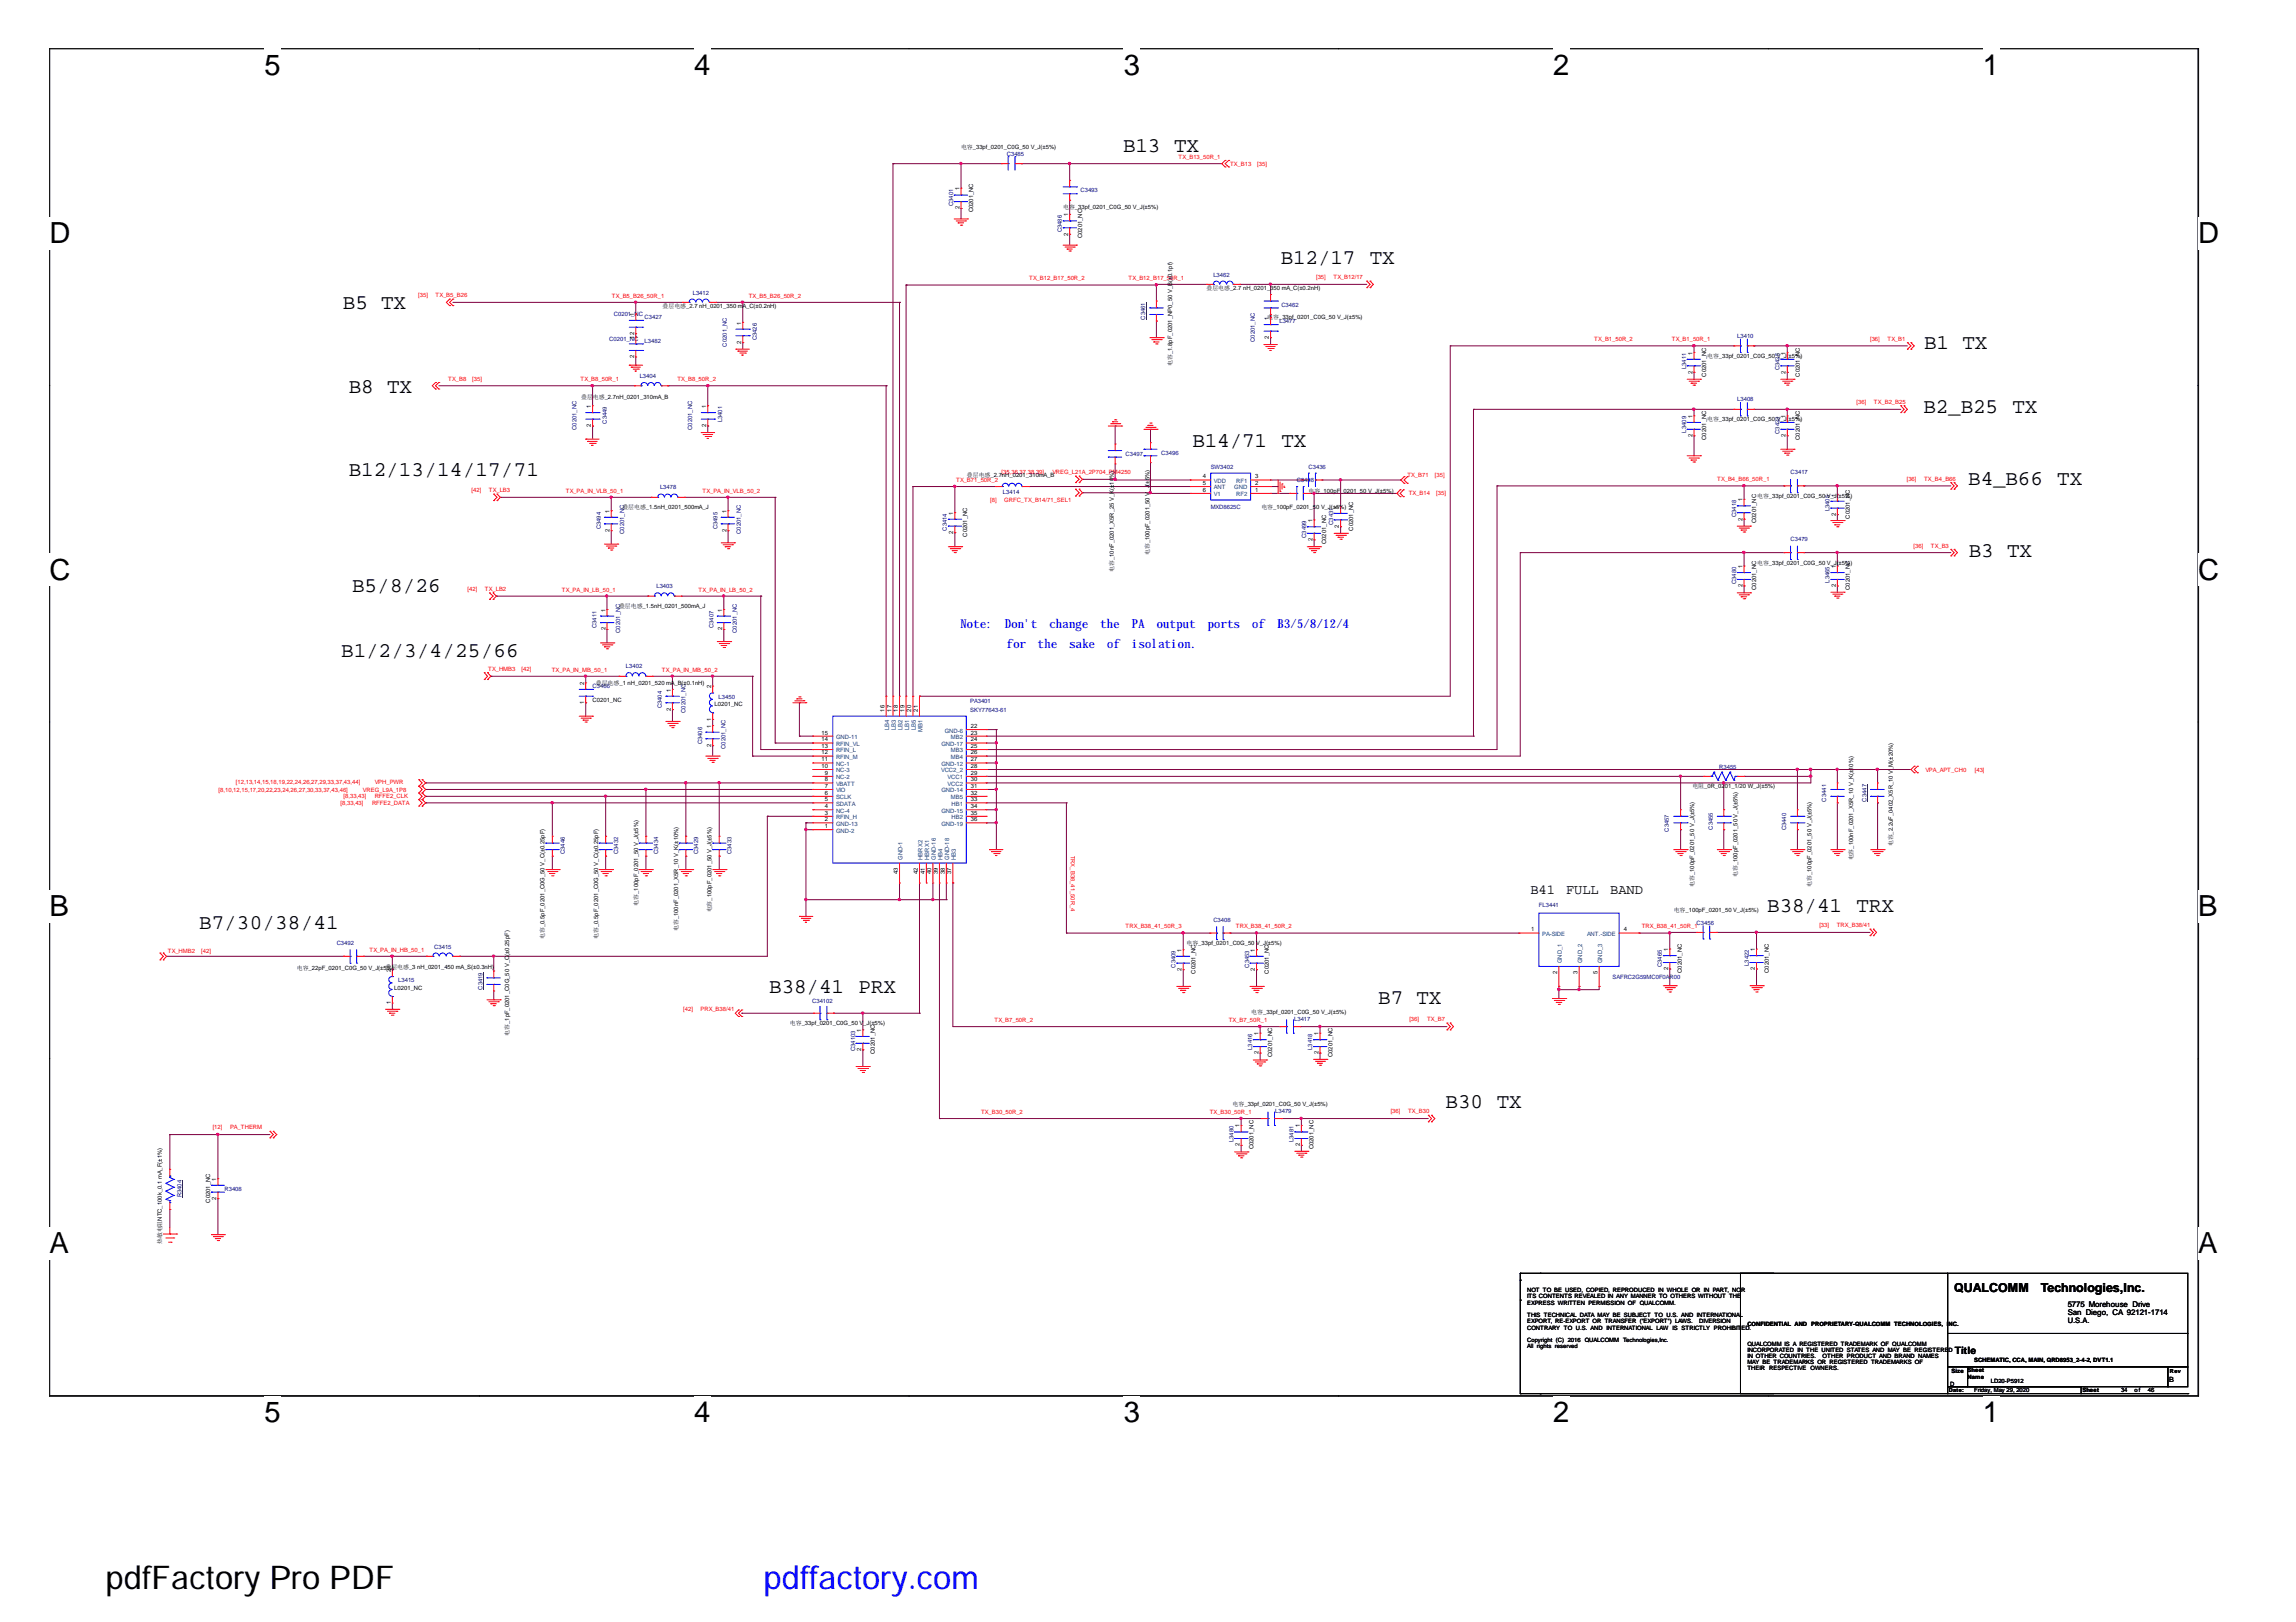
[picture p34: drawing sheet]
<svg xmlns="http://www.w3.org/2000/svg" width="297mm" height="210mm" viewBox="0 0 297 210" stroke-linecap="round" stroke-linejoin="round" font-family="sans-serif">
<defs><g id="words">
<text font-size="4.2" x="13.6" y="205.6">pdfFactory Pro PDF</text>
<text font-size="4.2" fill="#00f" x="98.8" y="205.6">pdffactory.com</text>
<g font-size="3.8">
<text x="34.2" y="9.7">5</text>
<text x="89.8" y="9.7">4</text>
<text x="145.4" y="9.7">3</text>
<text x="201" y="9.7">2</text>
<text x="256.5" y="9.7">1</text>
<text x="6.4" y="31.5">D</text>
<text x="284.4" y="31.5">D</text>
<text x="6.4" y="75">C</text>
<text x="284.4" y="75">C</text>
<text x="6.4" y="118.6">B</text>
<text x="284.4" y="118.6">B</text>
<text x="6.4" y="162.2">A</text>
<text x="284.4" y="162.2">A</text>
<text x="34.2" y="184">5</text>
<text x="89.8" y="184">4</text>
<text x="145.4" y="184">3</text>
<text x="201" y="184">2</text>
<text x="256.5" y="184">1</text>
</g>
<g font-size="2.7">
<text x="145.3" y="19.6">B13 TX</text>
<text x="165.7" y="34.1">B12/17 TX</text>
<text x="44.4" y="40">B5 TX</text>
<text x="248.9" y="45.2">B1 TX</text>
<text x="45.1" y="50.8">B8 TX</text>
<text x="248.8" y="53.5">B2_B25 TX</text>
<text x="154.3" y="57.9">B14/71 TX</text>
<text x="45.1" y="61.6">B12/13/14/17/71</text>
<text x="254.6" y="62.8">B4_B66 TX</text>
<text x="45.6" y="76.6">B5/8/26</text>
<text x="254.7" y="72.1">B3 TX</text>
<text x="44.2" y="85">B1/2/3/4/25/66</text>
<text x="228.6" y="118">B38/41 TRX</text>
<text x="25.8" y="120.2">B7/30/38/41</text>
<text x="99.5" y="128.5">B38/41 PRX</text>
<text x="178.3" y="130">B7 TX</text>
<text x="187" y="143.4">B30 TX</text>
</g>
<g font-size="1.8">
<text x="198" y="115.8">B41</text>
<text x="202.6" y="115.8">FULL</text>
<text x="208.3" y="115.8">BAND</text>
</g>
<g font-size="1.6" fill="#00f">
<text x="124.2" y="81.3">Note:</text>
<text x="130" y="81.3">Don't</text>
<text x="130.3" y="83.9">for</text>
<text x="134.3" y="83.9">the</text>
<text x="135.8" y="81.3">change</text>
<text x="138.3" y="83.9">sake</text>
<text x="142.4" y="81.3">the</text>
<text x="143.3" y="83.9">of</text>
<text x="146.4" y="81.3">PA</text>
<text x="146.5" y="83.9">isolation.</text>
<text x="149.6" y="81.3">output</text>
<text x="156.3" y="81.3">ports</text>
<text x="162" y="81.3">of</text>
<text x="165.3" y="81.3">B3/5/8/12/4</text>
</g>
<g font-size="1.6">
<text x="252.8" y="167.2">QUALCOMM</text>
<text x="264" y="167.2">Technologies,Inc.</text>
</g>
<text font-size="1.3" x="252.9" y="175.2">Title</text>
<g font-size="1">
<text x="267.5" y="169.1">5775 Morehouse Drive</text>
<text x="267.5" y="170.2">San Diego, CA 92121-1714</text>
<text x="267.5" y="171.3">U.S.A.</text>
</g>
<text font-size=".9" x="280.6" y="178.9">B</text>
<g font-size=".8">
<text x="124.3" y="19.2">电容_33pf_0201_C0G_50 V_J(±5%)</text>
<text x="124.1" y="27.1" transform="rotate(-90 124.1 27.1)">2</text>
<text x="124.1" y="24.7" transform="rotate(-90 124.1 24.7)">1</text>
<text x="125.9" y="27.5" transform="rotate(-90 125.9 27.5)">C0201_NC</text>
<text x="137.5" y="27.1">电容_33pf_0201_C0G_50 V_J(±5%)</text>
<text x="138.2" y="28" transform="rotate(-90 138.2 28)">1</text>
<text x="138.2" y="30.5" transform="rotate(-90 138.2 30.5)">2</text>
<text x="140" y="30.8" transform="rotate(-90 140 30.8)">C0201_NC</text>
<text x="82" y="40.9" transform="rotate(-90 82 40.9)">1</text>
<text x="85.7" y="39.8">叠层电感_2.7 nH_0201_350 mA_C(±0.2nH)</text>
<text x="156.1" y="37.5">叠层电感_2.7 nH_0201_350 mA_C(±0.2nH)</text>
<text x="164" y="41.3">电容_33pf_0201_C0G_50 V_J(±5%)</text>
<text x="164.2" y="41.4" transform="rotate(-90 164.2 41.4)">1</text>
<text x="82" y="46.4" transform="rotate(-90 82 46.4)">2</text>
<text x="82" y="43.9" transform="rotate(-90 82 43.9)">12</text>
<text x="95.9" y="44.5" transform="rotate(-90 95.9 44.5)">2</text>
<text x="95.9" y="42" transform="rotate(-90 95.9 42)">1</text>
<text x="151.6" y="47.3" transform="rotate(-90 151.6 47.3)">电容_1.8pF_0201_NP0_50 V_B(±0.1pf)</text>
<text x="164.2" y="43.9" transform="rotate(-90 164.2 43.9)">2</text>
<text x="218.9" y="45.9" transform="rotate(-90 218.9 45.9)">1</text>
<text x="220.9" y="46.3">电容_33pf_0201_C0G_50 V_J(±5%)</text>
<text x="231" y="45.9" transform="rotate(-90 231 45.9)">1</text>
<text x="75.2" y="51.6">叠层电感_2.7nH_0201_310mA_B</text>
<text x="76.5" y="52.8" transform="rotate(-90 76.5 52.8)">1</text>
<text x="91.4" y="52.8" transform="rotate(-90 91.4 52.8)">1</text>
<text x="218.9" y="48.4" transform="rotate(-90 218.9 48.4)">2</text>
<text x="220.7" y="48.7" transform="rotate(-90 220.7 48.7)">C0201_NC</text>
<text x="231" y="48.4" transform="rotate(-90 231 48.4)">2</text>
<text x="232.8" y="48.7" transform="rotate(-90 232.8 48.7)">C0201_NC</text>
<text x="76.5" y="55.3" transform="rotate(-90 76.5 55.3)">2</text>
<text x="91.4" y="55.3" transform="rotate(-90 91.4 55.3)">2</text>
<text x="218.9" y="56.6" transform="rotate(-90 218.9 56.6)">2</text>
<text x="218.9" y="54.1" transform="rotate(-90 218.9 54.1)">1</text>
<text x="220.7" y="56.9" transform="rotate(-90 220.7 56.9)">C0201_NC</text>
<text x="220.9" y="54.5">电容_33pf_0201_C0G_50 V_J(±5%)</text>
<text x="231" y="56.6" transform="rotate(-90 231 56.6)">2</text>
<text x="231" y="54.1" transform="rotate(-90 231 54.1)">1</text>
<text x="232.8" y="56.9" transform="rotate(-90 232.8 56.9)">C0201_NC</text>
<text x="80.5" y="65.9">叠层电感_1.5nH_0201_500mA_J</text>
<text x="125.1" y="61.8">叠层电感_2.7nH_0201_310mA_B</text>
<text x="155.6" y="61.9">4</text>
<text x="155.6" y="62.8">5</text>
<text x="155.6" y="63.6">6</text>
<text x="162.4" y="63.6">1</text>
<text x="162.4" y="61.9">3</text>
<text x="162.4" y="62.8">2</text>
<text x="163.2" y="65.8">电容_100pF_0201_50 V_J(±5%)</text>
<text x="169.3" y="63.8">电容_100pF_0201_50 V_J(±5%)</text>
<text x="173.2" y="65.8" transform="rotate(-90 173.2 65.8)">1</text>
<text x="225.4" y="64.9" transform="rotate(-90 225.4 64.9)">1</text>
<text x="227.3" y="64.5">电容_33pf_0201_C0G_50 V_J(±5%)</text>
<text x="237.5" y="64.3" transform="rotate(-90 237.5 64.3)">1</text>
<text x="78.9" y="68.8" transform="rotate(-90 78.9 68.8)">2</text>
<text x="78.9" y="66.4" transform="rotate(-90 78.9 66.4)">1</text>
<text x="94" y="68.8" transform="rotate(-90 94 68.8)">2</text>
<text x="94" y="66.4" transform="rotate(-90 94 66.4)">1</text>
<text x="123.3" y="69.1" transform="rotate(-90 123.3 69.1)">2</text>
<text x="123.3" y="66.6" transform="rotate(-90 123.3 66.6)">1</text>
<text x="125.1" y="69.4" transform="rotate(-90 125.1 69.4)">C0201_NC</text>
<text x="148.7" y="71.9" transform="rotate(-90 148.7 71.9)">电容_100pF_0201_50 V_J(±5%)</text>
<text x="169.8" y="70" transform="rotate(-90 169.8 70)">2</text>
<text x="169.8" y="67.6" transform="rotate(-90 169.8 67.6)">1</text>
<text x="171.6" y="70.4" transform="rotate(-90 171.6 70.4)">C0201_NC</text>
<text x="173.2" y="68.3" transform="rotate(-90 173.2 68.3)">2</text>
<text x="175" y="68.7" transform="rotate(-90 175 68.7)">C0201_NC</text>
<text x="225.4" y="67.4" transform="rotate(-90 225.4 67.4)">2</text>
<text x="227.2" y="67.7" transform="rotate(-90 227.2 67.7)">C0201_NC</text>
<text x="237.5" y="66.8" transform="rotate(-90 237.5 66.8)">2</text>
<text x="239.3" y="67.1" transform="rotate(-90 239.3 67.1)">C0201_NC</text>
<text x="144.1" y="74" transform="rotate(-90 144.1 74)">电容_10nF_0201_X5R_25 V_K(±10%)</text>
<text x="225.4" y="76" transform="rotate(-90 225.4 76)">2</text>
<text x="225.4" y="73.5" transform="rotate(-90 225.4 73.5)">1</text>
<text x="227.2" y="76.3" transform="rotate(-90 227.2 76.3)">C0201_NC</text>
<text x="227.3" y="73.1">电容_33pf_0201_C0G_50 V_J(±5%)</text>
<text x="237.5" y="76" transform="rotate(-90 237.5 76)">2</text>
<text x="237.5" y="73.5" transform="rotate(-90 237.5 73.5)">1</text>
<text x="239.3" y="76.3" transform="rotate(-90 239.3 76.3)">C0201_NC</text>
<text x="78.3" y="81.6" transform="rotate(-90 78.3 81.6)">2</text>
<text x="78.3" y="79.1" transform="rotate(-90 78.3 79.1)">1</text>
<text x="80.1" y="78.7">叠层电感_1.5nH_0201_500mA_J</text>
<text x="93.4" y="81.6" transform="rotate(-90 93.4 81.6)">2</text>
<text x="93.4" y="79.1" transform="rotate(-90 93.4 79.1)">1</text>
<text x="75.6" y="88.6" transform="rotate(-90 75.6 88.6)">2</text>
<text x="77.1" y="88.7">叠层电感_1 nH_0201_520 mA_B(±0.1nH)</text>
<text x="86.8" y="89.5" transform="rotate(-90 86.8 89.5)">1</text>
<text x="92" y="89.1" transform="rotate(-90 92 89.1)">2</text>
<text x="75.6" y="91.1" transform="rotate(-90 75.6 91.1)">1</text>
<text x="76.7" y="90.8">C0201_NC</text>
<text x="86.8" y="92" transform="rotate(-90 86.8 92)">2</text>
<text x="92" y="94.2" transform="rotate(-90 92 94.2)">1</text>
<text x="92" y="93.3" transform="rotate(-90 92 93.3)">1</text>
<text x="92.5" y="91.4">L0201_NC</text>
<text x="106.3" y="95.9">14</text>
<text x="106.3" y="95.1">15</text>
<text x="114.4" y="92.1" transform="rotate(-90 114.4 92.1)">16</text>
<text x="115.3" y="92.1" transform="rotate(-90 115.3 92.1)">17</text>
<text x="116.2" y="92.1" transform="rotate(-90 116.2 92.1)">18</text>
<text x="117" y="92.1" transform="rotate(-90 117 92.1)">19</text>
<text x="117.9" y="92.1" transform="rotate(-90 117.9 92.1)">20</text>
<text x="118.7" y="92.1" transform="rotate(-90 118.7 92.1)">21</text>
<text x="125.6" y="95.9">24</text>
<text x="125.6" y="94.2">22</text>
<text x="125.6" y="95.1">23</text>
<text x="92" y="96.6" transform="rotate(-90 92 96.6)">2</text>
<text x="106.3" y="99.4">10</text>
<text x="106.3" y="98.5">11</text>
<text x="106.3" y="97.6">12</text>
<text x="106.3" y="96.8">13</text>
<text x="106.7" y="102">7</text>
<text x="106.7" y="101.1">8</text>
<text x="106.7" y="100.3">9</text>
<text x="125.6" y="98.5">27</text>
<text x="125.6" y="100.3">29</text>
<text x="125.6" y="101.1">30</text>
<text x="125.6" y="102">31</text>
<text x="125.6" y="96.8">25</text>
<text x="125.6" y="97.6">26</text>
<text x="125.6" y="99.4">28</text>
<text x="106.7" y="107.2">1</text>
<text x="106.7" y="106.3">2</text>
<text x="106.7" y="105.4">3</text>
<text x="106.7" y="104.6">4</text>
<text x="106.7" y="103.7">5</text>
<text x="106.7" y="102.8">6</text>
<text x="125.6" y="103.7">33</text>
<text x="125.6" y="104.6">34</text>
<text x="125.6" y="105.4">35</text>
<text x="125.6" y="106.3">36</text>
<text x="125.6" y="102.8">32</text>
<text x="218.9" y="102">电阻_0R_0201_1/20 W_J(±5%)</text>
<text x="116.2" y="113.1" transform="rotate(-90 116.2 113.1)">43</text>
<text x="118.7" y="113.1" transform="rotate(-90 118.7 113.1)">42</text>
<text x="119.6" y="113.1" transform="rotate(-90 119.6 113.1)">41</text>
<text x="120.5" y="113.1" transform="rotate(-90 120.5 113.1)">40</text>
<text x="121.3" y="113.1" transform="rotate(-90 121.3 113.1)">39</text>
<text x="122.2" y="113.1" transform="rotate(-90 122.2 113.1)">38</text>
<text x="123.1" y="113.1" transform="rotate(-90 123.1 113.1)">37</text>
<text x="224.8" y="113.5" transform="rotate(-90 224.8 113.5)">电容_100pF_0201_50 V_J(±5%)</text>
<text x="239.7" y="111.4" transform="rotate(-90 239.7 111.4)">电容_100nF_0201_X5R_10 V_K(±10%)</text>
<text x="244.9" y="109.5" transform="rotate(-90 244.9 109.5)">电容_2.2uF_0402_X5R_10 V_M(±20%)</text>
<text x="82.5" y="117.2" transform="rotate(-90 82.5 117.2)">电容_100pF_0201_50 V_J(±5%)</text>
<text x="92" y="118.1" transform="rotate(-90 92 118.1)">电容_100pF_0201_50 V_J(±5%)</text>
<text x="216.5" y="118">电容_100pF_0201_50 V_J(±5%)</text>
<text x="219.2" y="114.8" transform="rotate(-90 219.2 114.8)">电容_100pF_0201_50 V_J(±5%)</text>
<text x="234.4" y="114.8" transform="rotate(-90 234.4 114.8)">电容_100pF_0201_50 V_J(±5%)</text>
<text x="38.4" y="125.5">电容_22pF_0201_C0G_50 V_J(±5%)</text>
<text x="49.9" y="125.4">叠层电感_3 nH_0201_450 mA_S(±0.3nH)</text>
<text x="50.5" y="125.8" transform="rotate(-90 50.5 125.8)">2</text>
<text x="70.4" y="121.5" transform="rotate(-90 70.4 121.5)">电容_0.5pF_0201_C0G_50 V_C(±0.25pF)</text>
<text x="77.4" y="121.5" transform="rotate(-90 77.4 121.5)">电容_0.5pF_0201_C0G_50 V_C(±0.25pF)</text>
<text x="87.7" y="120.5" transform="rotate(-90 87.7 120.5)">电容_100nF_0201_X5R_10 V_K(±10%)</text>
<text x="152.9" y="125.7" transform="rotate(-90 152.9 125.7)">2</text>
<text x="152.9" y="123.2" transform="rotate(-90 152.9 123.2)">1</text>
<text x="153.5" y="122.3">电容_33pf_0201_C0G_50 V_J(±5%)</text>
<text x="154.6" y="126" transform="rotate(-90 154.6 126)">C0201_NC</text>
<text x="162.3" y="125.7" transform="rotate(-90 162.3 125.7)">2</text>
<text x="162.3" y="123.2" transform="rotate(-90 162.3 123.2)">1</text>
<text x="164.2" y="126" transform="rotate(-90 164.2 126)">C0201_NC</text>
<text x="198.1" y="120.5">1</text>
<text x="210.1" y="120.5">4</text>
<text x="215.8" y="125.6" transform="rotate(-90 215.8 125.6)">2</text>
<text x="215.8" y="123.1" transform="rotate(-90 215.8 123.1)">1</text>
<text x="217.6" y="125.9" transform="rotate(-90 217.6 125.9)">C0201_NC</text>
<text x="227" y="125.6" transform="rotate(-90 227 125.6)">2</text>
<text x="227" y="123.1" transform="rotate(-90 227 123.1)">1</text>
<text x="228.9" y="125.9" transform="rotate(-90 228.9 125.9)">C0201_NC</text>
<text x="50.5" y="130" transform="rotate(-90 50.5 130)">1</text>
<text x="51" y="128.1">L0201_NC</text>
<text x="161.9" y="131.2">电容_33pf_0201_C0G_50 V_J(±5%)</text>
<text x="201.5" y="126.1" transform="rotate(-90 201.5 126.1)">2</text>
<text x="204.1" y="126.1" transform="rotate(-90 204.1 126.1)">3</text>
<text x="206.7" y="126.1" transform="rotate(-90 206.7 126.1)">5</text>
<text x="65.9" y="134" transform="rotate(-90 65.9 134)">电容_1pF_0201_C0G_50 V_C(±0.25pF)</text>
<text x="102.2" y="132.7">电容_33pf_0201_C0G_50 V</text>
<text x="111.4" y="136" transform="rotate(-90 111.4 136)">2</text>
<text x="111.4" y="133.5" transform="rotate(-90 111.4 133.5)">1</text>
<text x="111.7" y="132.7">_J(±5%)</text>
<text x="113.2" y="136.4" transform="rotate(-90 113.2 136.4)">C0201_NC</text>
<text x="162.8" y="136.5" transform="rotate(-90 162.8 136.5)">2</text>
<text x="162.8" y="134" transform="rotate(-90 162.8 134)">1</text>
<text x="164.6" y="136.8" transform="rotate(-90 164.6 136.8)">C0201_NC</text>
<text x="170.6" y="136.5" transform="rotate(-90 170.6 136.5)">2</text>
<text x="170.6" y="134" transform="rotate(-90 170.6 134)">1</text>
<text x="172.4" y="136.8" transform="rotate(-90 172.4 136.8)">C0201_NC</text>
<text x="159.5" y="143.1">电容_33pf_0201_C0G_50 V_J(±5%)</text>
<text x="160.4" y="148.4" transform="rotate(-90 160.4 148.4)">2</text>
<text x="160.4" y="145.9" transform="rotate(-90 160.4 145.9)">1</text>
<text x="162.2" y="148.7" transform="rotate(-90 162.2 148.7)">C0201_NC</text>
<text x="168.1" y="148.4" transform="rotate(-90 168.1 148.4)">2</text>
<text x="168.1" y="145.9" transform="rotate(-90 168.1 145.9)">1</text>
<text x="169.9" y="148.7" transform="rotate(-90 169.9 148.7)">C0201_NC</text>
<text x="27.2" y="155.6" transform="rotate(-90 27.2 155.6)">C0201_NC</text>
<text x="28" y="155.3" transform="rotate(-90 28 155.3)">2</text>
<text x="28" y="152.8" transform="rotate(-90 28 152.8)">1</text>
<text x="21" y="161" transform="rotate(-90 21 161)">热敏电阻NTC_100k_0.1 mA_F(±1%)</text>
<text x="197.6" y="167.2">NOT TO BE USED, COPIED, REPRODUCED IIIN WHOLE OR IIIN PART, NOR</text>
<text x="197.6" y="167.2">NOT TO BE USED, COPIED, REPRODUCED</text>
<text x="214.7" y="167.2">N WHOLE OR</text>
<text x="220.6" y="167.2">N PART, NOR</text>
<text x="197.6" y="168">ITS CONTENTS REVEALED IIIN ANY MANNER TO OTHERS WITHOUT THE</text>
<text x="197.6" y="168.8">EXPRESS WRITTEN PERMISSION OF QUALCOMM.</text>
<text x="197.6" y="170.4">THIS TECHNICAL DATA MAY BE SUBJECT TO U.S. AND IIINTERNATIONAL</text>
<text x="197.6" y="171.3">EXPORT, RE-EXPORT OR TRANSFER (((&quot;&quot;&quot;EXPORT&quot;) LAWS.</text>
<text x="197.6" y="172.1">CONTRARY TO U.S. AND IIINTERNATIONAL LAW IIIS STRICTLY PROHIBIT</text>
<text x="197.6" y="173.7">Copyright (C) 2016 QUALCOMM Technologies,Inc.</text>
<text x="197.6" y="168">ITS CONTENTS REVEALED N ANY MANNER TO OTHERS WITHOUT THE</text>
<text x="197.6" y="170.4">THIS TECHNICAL DATA MAY BE SUBJECT TO U.S. AND</text>
<text x="197.6" y="171.3">EXPORT, RE-EXPORT OR TRANSFER</text>
<text x="197.6" y="172.1">CONTRARY TO U.S. AND</text>
<text x="208" y="172.1">NTERNATIONAL LAW</text>
<text x="212.6" y="171.3">EXPORT&quot;) LAWS.</text>
<text x="216.5" y="172.1">S STRICTLY PROHIBIT</text>
<text x="219.7" y="170.4">NTERNATIONAL</text>
<text x="219.8" y="171.3">DIVERSION</text>
<text x="225.3" y="172.1">ED.</text>
<text x="226.1" y="171.5">CONFIDENTIAL AND PROPRIETARY-QUALCOMM TECHNOLOGIES, INC.</text>
<text x="197.6" y="174.5">All rights reserved</text>
<text x="226.1" y="174.1">QUALCOMM IIIS A REGISTERED TRADEMARK OF QUALCOMM</text>
<text x="226.1" y="174.9">INCORPORATED IIIN THE UNITED STATES AND MAY BE REGISTERED</text>
<text x="226.1" y="175.7">IN OTHER COUNTRIES.</text>
<text x="226.1" y="176.5">MAY BE TRADEMARKS OR REGISTERED TRADEMARKS OF</text>
<text x="226.1" y="177.3">THEIR</text>
<text x="226.1" y="174.1">QUALCOMM</text>
<text x="226.1" y="174.9">INCORPORATED</text>
<text x="228.9" y="177.3">RESPECTIVE</text>
<text x="231.1" y="174.1">S A REGISTERED TRADEMARK OF QUALCOMM</text>
<text x="232.7" y="174.9">N THE UNITED STATES AND MAY BE REGISTERED</text>
<text x="234.2" y="177.3">OWNERS.</text>
<text x="235.8" y="175.7">OTHER PRODUCT AND BRAND NAMES</text>
<text x="252.3" y="179.3">D</text>
<text x="252.5" y="177.7">Size Sheet</text>
<text x="252.5" y="177.7">Size</text>
<text x="254.6" y="178.4">Name</text>
<text x="254.6" y="177.6">Sheet</text>
<text x="255.4" y="176.3">SCHEMATIC, CCA, MAIN, QRD8953_2-4-2, DVT1.1</text>
<text x="257.6" y="178.9">LD20-P5912</text>
<text x="255.4" y="180.2">Friday, May 29, 2020</text>
<text x="269.4" y="180.2">Sheet</text>
<text x="274.4" y="180.2">34</text>
<text x="276.1" y="180.2">of</text>
<text x="277.9" y="180.2">46</text>
</g>
<g font-size=".8" fill="#000080">
<text x="130.3" y="20.2">C3485</text>
<text x="123.3" y="26.7" transform="rotate(-90 123.3 26.7)">C3401</text>
<text x="139.8" y="24.9">C3493</text>
<text x="137.4" y="30.1" transform="rotate(-90 137.4 30.1)">C3486</text>
<text x="157" y="35.8">L3462</text>
<text x="79.4" y="40.9">C0201_NC</text>
<text x="83.4" y="41.3">C3427</text>
<text x="89.6" y="38.1">L3412</text>
<text x="148.2" y="41.4" transform="rotate(-90 148.2 41.4)">C3461</text>
<text x="165.5" y="41.8">L3477</text>
<text x="165.8" y="39.7">C3462</text>
<text x="78.8" y="44.2">C0201_NC</text>
<text x="83.4" y="44.3">L3482</text>
<text x="94" y="44.8" transform="rotate(-90 94 44.8)">C0201_NC</text>
<text x="97.9" y="44" transform="rotate(-90 97.9 44)">C3426</text>
<text x="162.3" y="44.3" transform="rotate(-90 162.3 44.3)">C0201_NC</text>
<text x="218.1" y="47.8" transform="rotate(-90 218.1 47.8)">L3411</text>
<text x="224.7" y="43.7">L3410</text>
<text x="230.2" y="47.9" transform="rotate(-90 230.2 47.9)">C3425</text>
<text x="82.8" y="48.9">L3404</text>
<text x="224.7" y="52">L3408</text>
<text x="74.6" y="55.6" transform="rotate(-90 74.6 55.6)">C0201_NC</text>
<text x="78.5" y="54.8" transform="rotate(-90 78.5 54.8)">C3449</text>
<text x="89.5" y="55.6" transform="rotate(-90 89.5 55.6)">C0201_NC</text>
<text x="93.4" y="54.7" transform="rotate(-90 93.4 54.7)">L3401</text>
<text x="145.6" y="59">C3497</text>
<text x="150.2" y="58.9">C3496</text>
<text x="218.1" y="56" transform="rotate(-90 218.1 56)">L3409</text>
<text x="230.2" y="56.1" transform="rotate(-90 230.2 56.1)">C3423</text>
<text x="85.4" y="63.3">L3478</text>
<text x="129.8" y="63.9">L3414</text>
<text x="156.6" y="60.7">SW3402</text>
<text x="156.6" y="65.9">MXD8625C</text>
<text x="167.8" y="62.4">C3498</text>
<text x="169.3" y="60.7">C3436</text>
<text x="231.6" y="61.4">C3417</text>
<text x="77.7" y="68.5" transform="rotate(-90 77.7 68.5)">C3494</text>
<text x="80.7" y="69.1" transform="rotate(-90 80.7 69.1)">C0201_NC</text>
<text x="92.8" y="68.5" transform="rotate(-90 92.8 68.5)">C3495</text>
<text x="95.8" y="69.1" transform="rotate(-90 95.8 69.1)">C0201_NC</text>
<text x="122.5" y="68.7" transform="rotate(-90 122.5 68.7)">C3414</text>
<text x="169" y="69.6" transform="rotate(-90 169 69.6)">C3499</text>
<text x="172.5" y="67.9" transform="rotate(-90 172.5 67.9)">C3431</text>
<text x="224.6" y="66.9" transform="rotate(-90 224.6 66.9)">C3418</text>
<text x="231.6" y="70">C3479</text>
<text x="236.7" y="66.2" transform="rotate(-90 236.7 66.2)">L3405</text>
<text x="84.9" y="76.1">L3403</text>
<text x="224.6" y="75.6" transform="rotate(-90 224.6 75.6)">C3480</text>
<text x="236.7" y="75.4" transform="rotate(-90 236.7 75.4)">L3465</text>
<text x="77.2" y="81.3" transform="rotate(-90 77.2 81.3)">C3411</text>
<text x="80.2" y="81.9" transform="rotate(-90 80.2 81.9)">C0201_NC</text>
<text x="92.3" y="81.3" transform="rotate(-90 92.3 81.3)">C3407</text>
<text x="95.3" y="81.9" transform="rotate(-90 95.3 81.9)">C0201_NC</text>
<text x="76.7" y="89.1">C3466</text>
<text x="81" y="86.5">L3402</text>
<text x="85.6" y="91.7" transform="rotate(-90 85.6 91.7)">C3404</text>
<text x="88.7" y="92.3" transform="rotate(-90 88.7 92.3)">C0201_NC</text>
<text x="93" y="90.4">L3450</text>
<text x="125.5" y="91">PA3401</text>
<text x="125.5" y="92.2">SKY77643-61</text>
<text x="90.8" y="96.3" transform="rotate(-90 90.8 96.3)">C3406</text>
<text x="93.9" y="96.9" transform="rotate(-90 93.9 96.9)">C0201_NC</text>
<text x="222.4" y="99.5">R3455</text>
<text x="215.9" y="107.6" transform="rotate(-90 215.9 107.6)">C3457</text>
<text x="221.6" y="107.4" transform="rotate(-90 221.6 107.4)">C3455</text>
<text x="231.1" y="107.5" transform="rotate(-90 231.1 107.5)">C3440</text>
<text x="236.3" y="103.7" transform="rotate(-90 236.3 103.7)">C3441</text>
<text x="241.5" y="103.7" transform="rotate(-90 241.5 103.7)">C3447</text>
<text x="73.1" y="110.5" transform="rotate(-90 73.1 110.5)">C3446</text>
<text x="80" y="110.5" transform="rotate(-90 80 110.5)">C3432</text>
<text x="85.1" y="110.5" transform="rotate(-90 85.1 110.5)">C3434</text>
<text x="90.3" y="110.5" transform="rotate(-90 90.3 110.5)">C3429</text>
<text x="94.7" y="110.5" transform="rotate(-90 94.7 110.5)">C3433</text>
<text x="157" y="119.3">C3408</text>
<text x="199.1" y="117.4">FL3441</text>
<text x="219.5" y="119.6">C3456</text>
<text x="43.6" y="122.3">C3492</text>
<text x="56.2" y="122.8">C3415</text>
<text x="152.1" y="125.2" transform="rotate(-90 152.1 125.2)">C3409</text>
<text x="161.6" y="125.2" transform="rotate(-90 161.6 125.2)">C3453</text>
<text x="215" y="125.2" transform="rotate(-90 215 125.2)">C3465</text>
<text x="226.2" y="125" transform="rotate(-90 226.2 125)">L3422</text>
<text x="51.5" y="127.1">L3415</text>
<text x="62.4" y="128.1" transform="rotate(-90 62.4 128.1)">C3419</text>
<text x="105.1" y="129.8">C34102</text>
<text x="208.6" y="126.6">SAFRC2G59MC0F0AR00</text>
<text x="110.6" y="136" transform="rotate(-90 110.6 136)">C34103</text>
<text x="162" y="135.9" transform="rotate(-90 162 135.9)">L3416</text>
<text x="167.4" y="132.2">L3417</text>
<text x="169.8" y="135.9" transform="rotate(-90 169.8 135.9)">L3418</text>
<text x="159.6" y="147.8" transform="rotate(-90 159.6 147.8)">L3480</text>
<text x="165" y="144.1">L3479</text>
<text x="167.3" y="147.8" transform="rotate(-90 167.3 147.8)">L3481</text>
<text x="23.5" y="155" transform="rotate(-90 23.5 155)">R3404</text>
<text x="29" y="154.1">R3408</text>
</g>
<g font-size=".8" fill="#f00">
<text x="152.5" y="20.6">TX_B13_50R_1</text>
<text x="159.1" y="21.5">TX_B13</text>
<text x="162.6" y="21.5">[35]</text>
<text x="54.1" y="38.5">[35]</text>
<text x="56.3" y="38.5">TX_B5_B26</text>
<text x="79.2" y="38.5">TX_B5_B26_50R_1</text>
<text x="96.9" y="38.5">TX_B5_B26_50R_2</text>
<text x="133.1" y="36.3">TX_B12_B17_50R_2</text>
<text x="146" y="36.3">TX_B12_B17_50R_1</text>
<text x="170.3" y="36.1">[35]</text>
<text x="172.5" y="36.1">TX_B12/17</text>
<text x="206.2" y="44.2">TX_B1_50R_2</text>
<text x="216.3" y="44.2">TX_B1_50R_1</text>
<text x="241.9" y="44.1">[36]</text>
<text x="244.2" y="44.1">TX_B1</text>
<text x="58" y="49.3">TX_B8</text>
<text x="61.1" y="49.3">[35]</text>
<text x="75.1" y="49.3">TX_B8_50R_1</text>
<text x="87.6" y="49.3">TX_B8_50R_2</text>
<text x="240.2" y="52.3">[36]</text>
<text x="242.4" y="52.3">TX_B2_B25</text>
<text x="61" y="63.7">[42]</text>
<text x="63.2" y="63.7">TX_LB3</text>
<text x="73.2" y="63.8">TX_PA_IN_VLB_50_1</text>
<text x="90.9" y="63.8">TX_PA_IN_VLB_50_2</text>
<text x="123.7" y="62.4">TX_B71_50R_2</text>
<text x="128.1" y="64.9">[8]</text>
<text x="129.6" y="61.4">[35,36,37,38,39]</text>
<text x="129.9" y="64.9">GRFC_TX_B14/71_SEL1</text>
<text x="136.1" y="61.4">VREG_L21A_2P704_PM4250</text>
<text x="182.1" y="61.8">TX_B71</text>
<text x="182.2" y="64">TX_B14</text>
<text x="185.6" y="61.8">[35]</text>
<text x="185.8" y="64">[35]</text>
<text x="222.2" y="62.3">TX_B4_B66_50R_1</text>
<text x="246.7" y="62.2">[36]</text>
<text x="248.9" y="62.2">TX_B4_B66</text>
<text x="247.6" y="70.9">[36]</text>
<text x="249.8" y="70.9">TX_B3</text>
<text x="60.5" y="76.5">[42]</text>
<text x="62.7" y="76.5">TX_LB2</text>
<text x="72.7" y="76.6">TX_PA_IN_LB_50_1</text>
<text x="90.4" y="76.6">TX_PA_IN_LB_50_2</text>
<text x="63.2" y="86.8">TX_HMB3</text>
<text x="67.5" y="86.8">[42]</text>
<text x="71.4" y="86.9">TX_PA_IN_MB_50_1</text>
<text x="85.6" y="86.9">TX_PA_IN_MB_50_2</text>
<text x="30.5" y="101.4">[12,13,14,15,18,19,22,24,26,27,29,33,37,43,44]</text>
<text x="48.5" y="101.4">VPH_PWR</text>
<text x="249.1" y="99.9">VPA_APT_CH0</text>
<text x="255.5" y="99.9">[43]</text>
<text x="28.3" y="102.5">[8,10,12,15,17,20,22,23,24,26,27,30,33,37,43,46]</text>
<text x="44.1" y="104.1">[8,33,43]</text>
<text x="44.4" y="103.3">[8,33,43]</text>
<text x="46.9" y="102.5">VREG_L9A_1P8</text>
<text x="48.1" y="104.1">RFFE2_DATA</text>
<text x="48.5" y="103.3">RFFE2_CLK</text>
<text x="138.6" y="110.7" transform="rotate(90 138.6 110.7)">TRX_B38_41_50R_4</text>
<text x="235.4" y="120">[33]</text>
<text x="237.6" y="120">TRX_B38/41</text>
<text x="21.7" y="123.3">TX_HMB2</text>
<text x="26" y="123.3">[42]</text>
<text x="47.8" y="123.2">TX_PA_IN_HB_50_1</text>
<text x="145.6" y="120.2">TRX_B38_41_50R_3</text>
<text x="159.9" y="120.2">TRX_B38_41_50R_2</text>
<text x="212.4" y="120.2">TRX_B38_41_50R_1</text>
<text x="88.4" y="130.8">[42]</text>
<text x="90.6" y="130.8">PRX_B38/41</text>
<text x="128.7" y="132.3">TX_B7_50R_2</text>
<text x="159" y="132.3">TX_B7_50R_1</text>
<text x="182.3" y="132.2">[36]</text>
<text x="184.6" y="132.2">TX_B7</text>
<text x="27.5" y="146.1">[12]</text>
<text x="29.8" y="146.1">PA_THERM</text>
<text x="126.9" y="144.2">TX_B30_50R_2</text>
<text x="156.5" y="144.2">TX_B30_50R_1</text>
<text x="179.9" y="144.1">[36]</text>
<text x="182.2" y="144.1">TX_B30</text>
</g>
<g font-size=".8" fill="#004080">
<text x="157.1" y="62.5">VDD</text>
<text x="157.1" y="63.3">ANT</text>
<text x="157.1" y="64.2">V1</text>
<text x="159.7" y="63.3">GND</text>
<text x="159.9" y="64.2">RF2</text>
<text x="159.9" y="62.5">RF1</text>
<text x="108.2" y="95.6">GND-11</text>
<text x="115" y="94.5" transform="rotate(-90 115 94.5)">LB4</text>
<text x="115.9" y="94.5" transform="rotate(-90 115.9 94.5)">LB3</text>
<text x="116.8" y="94.5" transform="rotate(-90 116.8 94.5)">LB2</text>
<text x="117.6" y="94.5" transform="rotate(-90 117.6 94.5)">LB1</text>
<text x="118.5" y="94.5" transform="rotate(-90 118.5 94.5)">LB5</text>
<text x="119.3" y="94.7" transform="rotate(-90 119.3 94.7)">MB1</text>
<text x="122.2" y="94.8">GND-6</text>
<text x="123" y="95.6">MB2</text>
<text x="108.2" y="101.7">VBATT</text>
<text x="108.2" y="100.9">NC-2</text>
<text x="108.2" y="100">NC-3</text>
<text x="108.2" y="99.1">NC-1</text>
<text x="108.2" y="98.2">RFIN_M</text>
<text x="108.2" y="97.4">RFIN_L</text>
<text x="108.2" y="96.5">RFIN_VL</text>
<text x="121.8" y="100">VCC2_2</text>
<text x="121.8" y="96.5">GND-17</text>
<text x="121.8" y="99.1">GND-12</text>
<text x="122.6" y="100.9">VCC1</text>
<text x="122.6" y="101.7">VCC2</text>
<text x="123" y="97.4">MB3</text>
<text x="123" y="98.2">MB4</text>
<text x="108.2" y="107.8">GND-2</text>
<text x="108.2" y="106.9">GND-13</text>
<text x="108.2" y="106">RFIN_H</text>
<text x="108.2" y="105.2">NC-4</text>
<text x="108.2" y="104.3">SDATA</text>
<text x="108.2" y="103.4">SCLK</text>
<text x="108.2" y="102.5">VIO</text>
<text x="121.8" y="102.5">GND-14</text>
<text x="121.8" y="105.2">GND-15</text>
<text x="121.8" y="106.9">GND-19</text>
<text x="123" y="103.4">MB5</text>
<text x="123.1" y="104.3">HB1</text>
<text x="123.1" y="106">HB2</text>
<text x="116.8" y="111.3" transform="rotate(-90 116.8 111.3)">GND-1</text>
<text x="119.3" y="111.3" transform="rotate(-90 119.3 111.3)">HBRX2</text>
<text x="120.2" y="111.3" transform="rotate(-90 120.2 111.3)">HBRX1</text>
<text x="121.1" y="111.3" transform="rotate(-90 121.1 111.3)">GND-16</text>
<text x="121.9" y="111.3" transform="rotate(-90 121.9 111.3)">HB4</text>
<text x="122.8" y="111.3" transform="rotate(-90 122.8 111.3)">GND-18</text>
<text x="123.7" y="111.3" transform="rotate(-90 123.7 111.3)">HB3</text>
<text x="199.5" y="121.1">PA-SIDE</text>
<text x="202.1" y="124.6" transform="rotate(-90 202.1 124.6)">GND_1</text>
<text x="204.7" y="124.6" transform="rotate(-90 204.7 124.6)">GND_2</text>
<text x="205.3" y="121.1">ANT.-SIDE</text>
<text x="207.3" y="124.6" transform="rotate(-90 207.3 124.6)">GND_3</text>
</g>
<g font-size=".7">
<text x="280.7" y="177.7">Rev</text>
<text x="252.1" y="180.1">Date:</text>
</g>
</g></defs>
<path d="M6.3 6.2h278.1v174.5h-278.1zM6.4 6.3h278v174.3h-278z" fill="none" stroke="#000" stroke-width=".13"/>
<g fill="#fff">
<path d="M34.2 6.3h2.1v4.2h-2.1z"/>
<path d="M34.2 180.7h2.1v4.2h-2.1z"/>
</g>
<path d="M62 6.2v.1M62 180.6v.1" fill="none" stroke="#000" stroke-width=".13"/>
<g fill="#fff">
<path d="M89.8 6.3h2.1v4.2h-2.1z"/>
<path d="M89.8 180.7h2.1v4.2h-2.1z"/>
</g>
<path d="M117.6 6.2v.1M117.6 180.6v.1" fill="none" stroke="#000" stroke-width=".13"/>
<g fill="#fff">
<path d="M145.4 6.3h2.1v4.2h-2.1z"/>
<path d="M145.4 180.7h2.1v4.2h-2.1z"/>
</g>
<path d="M173.2 6.2v.1M173.2 180.6v.1" fill="none" stroke="#000" stroke-width=".13"/>
<g fill="#fff">
<path d="M201 6.3h2.1v4.2h-2.1z"/>
<path d="M201 180.7h2.1v4.2h-2.1z"/>
</g>
<path d="M228.8 6.2v.1M228.8 180.6v.1" fill="none" stroke="#000" stroke-width=".13"/>
<g fill="#fff">
<path d="M256.5 6.3h2.2v4.2h-2.2z"/>
<path d="M256.5 180.7h2.2v4.2h-2.2z"/>
<path d="M6.4 28.1h2.7v4.2h-2.7z"/>
<path d="M284.4 28.1h2.7v4.2h-2.7z"/>
<path d="M6.4 71.6h2.7v4.3h-2.7z"/>
<path d="M284.4 71.6h2.7v4.3h-2.7z"/>
</g>
<path d="M6.3 49.9h.1M284.4 49.9h.1" fill="none" stroke="#000" stroke-width=".13"/>
<g fill="#fff">
<path d="M6.4 115.2h2.5v4.2h-2.5z"/>
<path d="M284.4 115.2h2.5v4.2h-2.5z"/>
</g>
<path d="M6.3 93.4h.1M284.4 93.4h.1" fill="none" stroke="#000" stroke-width=".13"/>
<g fill="#fff">
<path d="M6.4 158.8h2.6v4.2h-2.6z"/>
<path d="M284.4 158.8h2.6v4.2h-2.6z"/>
</g>
<g fill="none" stroke="#000" stroke-width=".13">
<path d="M6.3 137h.1M284.4 137h.1M196.7 168.2h.1M196.7 164.8h.1M196.7 165.7h.1M196.7 164.8h32.8M196.7 164.8v15.6M199.3 164.8h.1M225.2 164.8h26.8v15.6h-26.8zM252 164.8h31v7.8h-31zM252 172.6h31v4.3h-31zM252 176.9h2.6v2.6h-2.6z"/>
<path d="M252 179.5h17.2v.9h-17.2zM254.6 176.9h25.9v2.6h-25.9zM280.5 176.9h2.5v2.6h-2.5zM196.7 180.4h.1M196.7 180.4h32.8M199.3 180.4h.1M269.2 180.4h13.8M283 180.4h.1"/>
</g>
<g fill="none" stroke="#800040" stroke-width=".13">
<path d="M58.6 39.1h29.7M82.3 39.1h.1M82.3 39.1v1.5M92.6 39.1h23.8M96.1 39.1h.1M96.1 39.1v2.6M115.5 21.2h.1M115.5 21.2h14.1M115.5 21.2v68.9M116.4 39.1h.1M116.4 39.1v51M117.2 36.9h.1"/>
<path d="M117.2 36.9h32.4M117.2 36.9v53.2M124.3 21.2h.1M124.3 27h.1M124.3 21.2v3.2M124.3 27v1.3M132.2 21.2h.1M132.2 21.2h25.9M138.4 21.2h.1M138.4 30.3h.1M138.4 25.9h.1M138.4 21.2v2.1"/>
<path d="M138.4 25.9v1.8M138.4 30.3v1.4M149.6 36.9h.1M149.6 36.8h.1M149.6 36.8h6.5M149.6 36.8v2.2M160.4 36.8h.1M160.4 36.8h16.4M164.4 36.8h.1M164.4 36.8v1.3M56.8 49.9h25.3M76.7 49.9h.1"/>
<path d="M76.7 55.1h.1M76.7 49.9v2.6M76.7 55.1v1.7M82.3 43.6h.1M82.3 47.3h.1M82.3 43.2v.4M82.3 46.2v1.1M86.4 49.9h.1M86.4 49.9h28.2M91.6 49.9h.1M91.6 55.1h.1M91.6 49.9v2.6"/>
<path d="M91.6 55.1v.9M96.1 44.3h.1M96.1 44.3v.9M114.6 49.9h.1M114.6 49.9v40.2M144.3 55.1h.1M144.3 55.1v2.4M148.8 55.6h.1M148.8 55.6v1.7M148.8 59.9v4M149.6 41.5h.1M149.6 41.5v2.2"/>
<path d="M164.4 43.7h.1M164.4 40.7h.1M164.4 40.7v.4M164.4 43.7v.9M187.6 44.8h.1M187.6 44.8h36.7M187.6 44.8v45.3h-68.6M190.6 53h.1M190.6 53h33.7M190.6 53v42.3M219.2 44.8h.1M219.2 48.2h.1"/>
<path d="M219.2 53h.1M219.2 56.4h.1M219.2 44.8v.8M219.2 48.2v.9M219.2 53v.8M219.2 56.4v2.6M226.9 44.8h.1M226.9 53h.1M226.9 44.8h19.9M226.9 53h19M231.2 48.2h.1M231.2 44.8h.1"/>
<path d="M231.2 56.4h.1M231.2 53h.1M231.2 44.8v.8M231.2 48.2v.9M231.2 53v.8M231.2 56.4v1.7M64.2 77.1h.1M64.2 77.1h19.6M64.7 64.4h.1M64.7 64.4h19.5M78.5 78.9h.1M78.5 77.1v1.8"/>
<path d="M79.1 66.1h.1M79.1 68.7h.1M79.1 64.4v1.7M79.1 68.7v1.7M83.8 77.1h.1M84.2 64.4h.1M88.1 77.1h10.3M88.6 64.4h11.7M93.6 77.1h.1M93.6 77.1v1.8M94.2 64.4h.1M94.2 68.7h.1"/>
<path d="M94.2 64.4v1.7M94.2 68.7v1.5M98.4 77.1h.1M98.4 77.1v19.9h6.8M100.3 64.4h.1M100.3 64.4v31.8M118.1 63h.1M118.1 63v27.1M118.1 63h10.7M123.5 63h.1M123.5 68.9h.1M123.5 63v3.4"/>
<path d="M123.5 68.9v1.9M133.1 63h.1M133.1 63h20.9M140 63.8h.1M140 62h.1M140 63.8h8.8M140 62h4.3M144.3 62.1h.1M144.3 62h.1M144.3 62.1h9.7M144.3 60v2.1M148.8 63.9h.1"/>
<path d="M148.8 63.8h.1M148.8 63.9h5.2M164.4 63h.1M164.4 63h1M164.4 63.9h2.5M164.4 62.1h4M166.9 63.9h.1M168.4 62.1h.1M169.5 63.9h11.2M170 63.9h.1M170 69.9h.1M170 63.9v3.4"/>
<path d="M170 69.9v.9M171 62.1h10.2M173.4 62.1h.1M173.4 68.2h.1M173.4 62.1v3.4M173.4 68.2v.8M180.7 63.9h.1M181.2 62.1h.1M193.7 62.9h.1M193.7 62.9h37.1M193.7 62.9v34.1h-66.1M196.7 71.5h.1"/>
<path d="M196.7 71.5v26.3h-69.1M196.7 71.5h34.1M225.6 67.2h.1M225.6 62.9h.1M225.6 71.5h.1M225.6 75.8h.1M225.6 62.9v1.7M225.6 67.2v.9M225.6 71.5v1.8M225.6 75.8v.9M230.8 62.9h.1M230.8 71.5h.1"/>
<path d="M233.4 62.9h.1M233.4 71.5h.1M233.4 62.9h19M233.4 71.5h19M237.7 62.9h.1M237.7 66.6h.1M237.7 75.8h.1M237.7 71.5h.1M237.7 62.9v1.1M237.7 66.6v.8M237.7 71.5v1.8M237.7 75.8v.8"/>
<path d="M63.5 87.5h.1M63.5 87.5h16.6M75.8 87.5h.1M75.8 90.9h.1M75.8 87.5v.9M75.8 90.9v1.8M78.5 81.5h.1M78.5 81.5v1.7M84.4 87.5h13M87 87.5h.1M87 91.8h.1M87 87.5v1.7"/>
<path d="M87 91.8v1.6M92.2 93.1h.1M92.2 96.5h.1M92.2 87.5h.1M92.2 87.5v1.3M92.2 93.1v.8M92.2 96.5v1.3M93.6 81.5h.1M93.6 81.5v1.5M97.4 87.5h.1M97.4 97.8h.1M97.4 87.5v10.3"/>
<path d="M97.4 97.8h7.8M100.3 96.2h.1M100.3 96.2h4.9M103.4 95.3h.1M103.4 90.9h.1M103.4 95.3h1.8M103.4 90.9v4.4M105.2 97h.1M105.2 96.2h.1M119 90.1h.1M127.6 97h.1M127.6 97.8h.1"/>
<path d="M127.6 99.6h.1M127.6 95.3h63M127.6 94.4h1.3M127.6 96.2h1.3M127.6 98.7h1.3M127.6 99.6h119.6M128.9 94.4h.1M128.9 96.2h.1M128.9 98.7h.1M128.9 94.4v15.6M190.6 95.3h.1M232.5 99.6h.1"/>
<path d="M232.5 99.6v5.2M234.3 99.6h.1M234.3 99.6v1.7h-106.7M237.7 99.6h.1M237.7 99.6v1.7M242.9 99.6h.1M242.9 99.6v1.7M55.1 102.2h.1M55.1 101.3h.1M55.1 103.1h.1M55.1 103.9h.1M55.1 102.2h50.1"/>
<path d="M55.1 101.3h50.1M55.1 103.1h50.1M55.1 103.9h50.1M71.5 110.8h.1M71.5 103.9h.1M71.5 103.9v4.3M71.5 110.8v1.7M78.4 110.8h.1M78.4 103.1h.1M78.4 103.1v5.1M78.4 110.8v1.7M83.6 102.2h.1"/>
<path d="M83.6 110.8h.1M83.6 102.2v6M83.6 110.8v1.7M88.7 110.8h.1M88.7 101.3h.1M88.7 101.3v6.9M88.7 110.8v1.7M93 110.8h.1M93 101.3h.1M93 101.3v6.9M93 110.8v1.7M99.3 105.6h.1"/>
<path d="M99.3 105.6v18.2h-39.8M99.3 105.6h5.9M104.3 116.4h.1M104.3 106.5h.1M104.3 107.4h.1M104.3 106.5v12.1M104.3 106.5h.9M104.3 107.4h.9M104.3 116.4h18.1M116.4 116.4h.1M116.4 114.3v2.1M119 114.3v16.8"/>
<path d="M120.7 116.4h.1M120.7 114.3v2.1M121.5 114.3v30.5M122.4 116.4h.1M122.4 114.3v2.1M123.3 114.3h.1M123.3 114.3v18.6h42.3M127.6 106.5h.1M127.6 100.5h.1M127.6 101.3h.1M127.6 102.2h1.3M127.6 103.9h10.4"/>
<path d="M127.6 106.5h1.3M127.6 104.8h1.3M127.6 100.5h92.8M128.9 106.5h.1M128.9 104.8h.1M128.9 102.2h.1M138 103.9h.1M138 103.9v16.8M217.4 107.4h.1M217.4 100.5h.1M217.4 100.5v4.3M217.4 107.4v2.6"/>
<path d="M223 107.4h.1M223 101.3h.1M223 101.3v3.5M223 107.4v2.6M225.6 100.5h.1M225.6 100.5h8.7M232.5 107.4h.1M232.5 107.4v2.6M234.3 100.5h.1M237.7 103.9h.1M237.7 103.9v6.1M242.9 103.9h.1"/>
<path d="M242.9 103.9v6.1M21.5 123.8h22.9M44.4 123.8h.1M47 123.8h.1M47 123.8h8.2M50.8 123.8h.1M50.8 130.6h.1M50.8 123.8v1.7M50.8 129.8v.8M55.2 123.8h.1M59.5 123.8h.1M63.9 129.4h.1"/>
<path d="M63.9 123.8h.1M63.9 123.8v1.9M63.9 128.2v1.2M96 131.1h.1M96 131.1h9.2M107.8 131.1h.1M107.8 131.1h11.2M111.6 131.1h.1M111.6 135.9h.1M111.6 131.1v2.2M111.6 135.9v2.1M119 131.1h.1"/>
<path d="M138 120.7h.1M138 120.7h18.5M153.1 120.7h.1M153.1 125.5h.1M153.1 120.7v2.2M153.1 125.5v2.1M159.1 120.7h.1M159.1 120.7h37.4M162.6 125.5h.1M162.6 120.7h.1M162.6 122.9h.1M162.6 120.7v2.2"/>
<path d="M162.6 125.5v2.1M163 132.9h.1M163 136.3h.1M163 132.9v.8M163 136.3v.9M168.2 132.9h.1M168.2 132.9h19M170.8 132.9h.1M170.8 136.3h.1M170.8 132.9v.8M170.8 136.3v.8M201.7 127.6h.1"/>
<path d="M201.7 128.1h.1M201.7 127.6v1.6M204.3 127.6h.1M204.3 128.1h.1M204.3 127.6v.5M206.9 127.6h.1M206.9 127.6v.5h-5.2M212 120.7h.1M212 120.7h4M216 125.4h.1M216 120.7h.1M216 120.7h3.5"/>
<path d="M216 120.7v2.1M216 125.4v2.2M222.1 120.7h.1M222.1 120.7h19.8M227.2 120.7h.1M227.2 125.4h.1M227.2 120.7v2.1M227.2 125.4v2.2M22 156.5h.1M22 146.8h.1M22 146.8v4.5M22 156.5v2.3"/>
<path d="M22 146.8h12.9M28.2 146.8h.1M28.2 155.1h.1M28.2 146.8v5.7M28.2 155.1v4.7M121.5 144.8h.1M121.5 144.8h41.7M160.6 144.8h.1M160.6 148.2h.1M160.6 144.8v.8M160.6 148.2v.9M165.8 144.8h.1"/>
<path d="M165.8 144.8h19M168.4 144.8h.1M168.4 148.2h.1M168.4 144.8v.8M168.4 148.2v.8"/>
</g>
<g fill="#f0f" stroke="#f0f" stroke-width=".13">
<path d="M149.5 36.7h.2v.3h-.2z" fill-rule="evenodd"/>
<path d="M138.3 21h.2v.3h-.2z" fill-rule="evenodd"/>
<path d="M164.2 36.7h.3v.2h-.3z" fill-rule="evenodd"/>
<path d="M225.5 62.7h.2v.3h-.2z" fill-rule="evenodd"/>
<path d="M219 44.6h.2v.2h-.2z" fill-rule="evenodd"/>
<path d="M219 52.8h.2v.2h-.2z" fill-rule="evenodd"/>
<path d="M231.1 44.6h.2v.2h-.2z" fill-rule="evenodd"/>
<path d="M237.6 62.7h.2v.3h-.2z" fill-rule="evenodd"/>
<path d="M162.9 132.7h.2v.2h-.2z" fill-rule="evenodd"/>
<path d="M152.9 120.6h.3v.2h-.3z" fill-rule="evenodd"/>
<path d="M227.1 120.5h.2v.2h-.2z" fill-rule="evenodd"/>
<path d="M170.6 132.7h.2v.2h-.2z" fill-rule="evenodd"/>
<path d="M215.9 120.6h.2v.2h-.2z" fill-rule="evenodd"/>
<path d="M50.6 123.6h.2v.2h-.2z" fill-rule="evenodd"/>
<path d="M83.4 102h.2v.2h-.2z" fill-rule="evenodd"/>
<path d="M88.6 101.2h.2v.2h-.2z" fill-rule="evenodd"/>
<path d="M75.6 87.4h.3v.2h-.3z" fill-rule="evenodd"/>
<path d="M86.9 87.4h.2v.2h-.2z" fill-rule="evenodd"/>
<path d="M78.2 102.9h.2v.2h-.2z" fill-rule="evenodd"/>
<path d="M71.3 103.8h.2v.2h-.2z" fill-rule="evenodd"/>
<path d="M104.1 107.2h.2v.2h-.2z" fill-rule="evenodd"/>
<path d="M104.1 116.3h.2v.2h-.2z" fill-rule="evenodd"/>
<path d="M128.8 106.3h.2v.3h-.2z" fill-rule="evenodd"/>
<path d="M92.1 87.4h.2v.2h-.2z" fill-rule="evenodd"/>
<path d="M128.8 104.7h.2v.2h-.2z" fill-rule="evenodd"/>
<path d="M92.9 101.2h.2v.2h-.2z" fill-rule="evenodd"/>
<path d="M128.8 102h.2v.2h-.2z" fill-rule="evenodd"/>
<path d="M128.8 96h.2v.2h-.2z" fill-rule="evenodd"/>
<path d="M128.8 98.6h.2v.2h-.2z" fill-rule="evenodd"/>
<path d="M225.5 71.4h.2v.2h-.2z" fill-rule="evenodd"/>
<path d="M232.4 99.4h.2v.3h-.2z" fill-rule="evenodd"/>
<path d="M217.3 100.3h.2v.2h-.2z" fill-rule="evenodd"/>
<path d="M222.9 101.2h.2v.2h-.2z" fill-rule="evenodd"/>
<path d="M234.1 100.3h.2v.2h-.2z" fill-rule="evenodd"/>
<path d="M234.1 99.4h.2v.3h-.2z" fill-rule="evenodd"/>
<path d="M242.7 99.4h.3v.3h-.3z" fill-rule="evenodd"/>
<path d="M237.6 99.4h.2v.3h-.2z" fill-rule="evenodd"/>
<path d="M120.6 116.3h.2v.2h-.2z" fill-rule="evenodd"/>
<path d="M116.2 116.3h.2v.2h-.2z" fill-rule="evenodd"/>
<path d="M82.1 39h.2v.2h-.2z" fill-rule="evenodd"/>
<path d="M76.5 49.8h.2v.2h-.2z" fill-rule="evenodd"/>
<path d="M78.4 77h.2v.2h-.2z" fill-rule="evenodd"/>
<path d="M63.7 123.6h.3v.2h-.3z" fill-rule="evenodd"/>
<path d="M124.2 21h.2v.3h-.2z" fill-rule="evenodd"/>
<path d="M123.4 62.8h.2v.2h-.2z" fill-rule="evenodd"/>
<path d="M28.1 146.7h.2v.2h-.2z" fill-rule="evenodd"/>
<path d="M95.9 39h.3v.2h-.3z" fill-rule="evenodd"/>
<path d="M91.4 49.8h.3v.2h-.3z" fill-rule="evenodd"/>
<path d="M237.6 71.4h.2v.2h-.2z" fill-rule="evenodd"/>
<path d="M231.1 52.8h.2v.2h-.2z" fill-rule="evenodd"/>
<path d="M78.9 64.2h.3v.2h-.3z" fill-rule="evenodd"/>
<path d="M201.5 127.9h.3v.2h-.3z" fill-rule="evenodd"/>
<path d="M204.2 127.9h.2v.2h-.2z" fill-rule="evenodd"/>
<path d="M148.7 63.6h.2v.2h-.2z" fill-rule="evenodd"/>
<path d="M144.1 61.9h.2v.2h-.2z" fill-rule="evenodd"/>
<path d="M173.3 62h.2v.2h-.2z" fill-rule="evenodd"/>
<path d="M169.9 63.7h.2v.2h-.2z" fill-rule="evenodd"/>
<path d="M160.4 144.6h.2v.2h-.2z" fill-rule="evenodd"/>
<path d="M168.2 144.6h.2v.2h-.2z" fill-rule="evenodd"/>
<path d="M162.4 120.6h.2v.2h-.2z" fill-rule="evenodd"/>
<path d="M111.5 131h.2v.2h-.2z" fill-rule="evenodd"/>
<path d="M94.1 64.2h.2v.2h-.2z" fill-rule="evenodd"/>
<path d="M93.5 77h.2v.2h-.2z" fill-rule="evenodd"/>
<path d="M149.5 36.7h.2v.3h-.2z" fill-rule="evenodd"/>
<path d="M138.3 21h.2v.3h-.2z" fill-rule="evenodd"/>
<path d="M164.2 36.7h.3v.2h-.3z" fill-rule="evenodd"/>
<path d="M225.5 62.7h.2v.3h-.2z" fill-rule="evenodd"/>
<path d="M219 44.6h.2v.2h-.2z" fill-rule="evenodd"/>
<path d="M219 52.8h.2v.2h-.2z" fill-rule="evenodd"/>
<path d="M231.1 44.6h.2v.2h-.2z" fill-rule="evenodd"/>
<path d="M237.6 62.7h.2v.3h-.2z" fill-rule="evenodd"/>
<path d="M162.9 132.7h.2v.2h-.2z" fill-rule="evenodd"/>
<path d="M152.9 120.6h.3v.2h-.3z" fill-rule="evenodd"/>
<path d="M227.1 120.5h.2v.2h-.2z" fill-rule="evenodd"/>
<path d="M170.6 132.7h.2v.2h-.2z" fill-rule="evenodd"/>
<path d="M215.9 120.6h.2v.2h-.2z" fill-rule="evenodd"/>
<path d="M50.6 123.6h.2v.2h-.2z" fill-rule="evenodd"/>
<path d="M83.4 102h.2v.2h-.2z" fill-rule="evenodd"/>
<path d="M88.6 101.2h.2v.2h-.2z" fill-rule="evenodd"/>
<path d="M75.6 87.4h.3v.2h-.3z" fill-rule="evenodd"/>
<path d="M86.9 87.4h.2v.2h-.2z" fill-rule="evenodd"/>
<path d="M78.2 102.9h.2v.2h-.2z" fill-rule="evenodd"/>
<path d="M71.3 103.8h.2v.2h-.2z" fill-rule="evenodd"/>
<path d="M104.1 107.2h.2v.2h-.2z" fill-rule="evenodd"/>
<path d="M104.1 116.3h.2v.2h-.2z" fill-rule="evenodd"/>
<path d="M128.8 106.3h.2v.3h-.2z" fill-rule="evenodd"/>
<path d="M92.1 87.4h.2v.2h-.2z" fill-rule="evenodd"/>
<path d="M128.8 104.7h.2v.2h-.2z" fill-rule="evenodd"/>
<path d="M92.9 101.2h.2v.2h-.2z" fill-rule="evenodd"/>
<path d="M128.8 102h.2v.2h-.2z" fill-rule="evenodd"/>
<path d="M128.8 96h.2v.2h-.2z" fill-rule="evenodd"/>
<path d="M128.8 98.6h.2v.2h-.2z" fill-rule="evenodd"/>
<path d="M225.5 71.4h.2v.2h-.2z" fill-rule="evenodd"/>
<path d="M232.4 99.4h.2v.3h-.2z" fill-rule="evenodd"/>
<path d="M217.3 100.3h.2v.2h-.2z" fill-rule="evenodd"/>
<path d="M222.9 101.2h.2v.2h-.2z" fill-rule="evenodd"/>
<path d="M234.1 100.3h.2v.2h-.2z" fill-rule="evenodd"/>
<path d="M234.1 99.4h.2v.3h-.2z" fill-rule="evenodd"/>
<path d="M242.7 99.4h.3v.3h-.3z" fill-rule="evenodd"/>
<path d="M237.6 99.4h.2v.3h-.2z" fill-rule="evenodd"/>
<path d="M120.6 116.3h.2v.2h-.2z" fill-rule="evenodd"/>
<path d="M116.2 116.3h.2v.2h-.2z" fill-rule="evenodd"/>
<path d="M82.1 39h.2v.2h-.2z" fill-rule="evenodd"/>
<path d="M76.5 49.8h.2v.2h-.2z" fill-rule="evenodd"/>
<path d="M78.4 77h.2v.2h-.2z" fill-rule="evenodd"/>
<path d="M63.7 123.6h.3v.2h-.3z" fill-rule="evenodd"/>
<path d="M124.2 21h.2v.3h-.2z" fill-rule="evenodd"/>
<path d="M123.4 62.8h.2v.2h-.2z" fill-rule="evenodd"/>
<path d="M28.1 146.7h.2v.2h-.2z" fill-rule="evenodd"/>
<path d="M95.9 39h.3v.2h-.3z" fill-rule="evenodd"/>
<path d="M91.4 49.8h.3v.2h-.3z" fill-rule="evenodd"/>
<path d="M237.6 71.4h.2v.2h-.2z" fill-rule="evenodd"/>
<path d="M231.1 52.8h.2v.2h-.2z" fill-rule="evenodd"/>
<path d="M78.9 64.2h.3v.2h-.3z" fill-rule="evenodd"/>
<path d="M201.5 127.9h.3v.2h-.3z" fill-rule="evenodd"/>
<path d="M204.2 127.9h.2v.2h-.2z" fill-rule="evenodd"/>
<path d="M148.7 63.6h.2v.2h-.2z" fill-rule="evenodd"/>
<path d="M144.1 61.9h.2v.2h-.2z" fill-rule="evenodd"/>
<path d="M173.3 62h.2v.2h-.2z" fill-rule="evenodd"/>
<path d="M169.9 63.7h.2v.2h-.2z" fill-rule="evenodd"/>
<path d="M160.4 144.6h.2v.2h-.2z" fill-rule="evenodd"/>
<path d="M168.2 144.6h.2v.2h-.2z" fill-rule="evenodd"/>
<path d="M162.4 120.6h.2v.2h-.2z" fill-rule="evenodd"/>
<path d="M111.5 131h.2v.2h-.2z" fill-rule="evenodd"/>
<path d="M94.1 64.2h.2v.2h-.2z" fill-rule="evenodd"/>
<path d="M93.5 77h.2v.2h-.2z" fill-rule="evenodd"/>
</g>
<g fill="none" stroke="#f00" stroke-width=".13">
<path d="M58.2 39.6h.1M58.2 38.7h.1M58.2 38.7l-.5 .4 .5 .5M58.6 39.6h.1M58.6 38.7h.1M58.6 38.7l-.4 .4 .4 .5M88.3 39.1h.1M88.3 39.1h.9M91.8 39.1h.8M92.6 39.1h.1M123.4 28.3h1.8M123.7 28.6h1.2"/>
<path d="M124 28.8h.1M124 28.8h.7M124.2 29.1h.2M124.3 24.4h.1M124.3 27h.1M124.3 24.4v.8M124.3 26.1v.9M124.4 29.1h.1M124.9 28.6h.1M125.2 28.3h.1M129.6 21.2h.1M129.6 21.2h.8"/>
<path d="M131.3 21.2h.9M132.2 21.2h.1M137.5 31.7h1.8M137.8 32h1.2M138 32.2h.1M138 32.2h.7M138.3 32.5h.2M138.4 27.7h.1M138.4 30.3h.1M138.4 25.9h.1M138.4 23.3h.1M138.4 23.3v.9"/>
<path d="M138.4 25.1v.8M138.4 27.7v.9M138.4 29.5v.8M138.5 32.5h.1M139 32h.1M139.3 31.7h.1M149.6 39h.1M149.6 39v.8M156.1 36.8h.1M156.1 36.8h.9M158.5 20.8h.1M158.5 21.6h.1"/>
<path d="M158.5 20.8l-.4 .4 .4 .4M159 21.6h.1M159 20.8h.1M159 20.8l-.5 .4 .5 .4M159.6 36.8h.8M160.4 36.8h.1M164.4 38.1h.1M164.4 38.1v.9M164.4 39.8v.9M176.8 37.2h.1M176.8 36.4h.1M176.8 36.4l.4 .4-.4 .4"/>
<path d="M177.2 37.2h.1M177.2 36.4h.1M177.2 36.4l.5 .4-.5 .4M56.3 50.3h.1M56.3 49.5h.1M56.3 49.5l-.4 .4 .4 .4M56.8 50.3h.1M56.8 49.5h.1M56.8 49.5l-.5 .4 .5 .4M75.8 56.8h.1M75.8 56.8h1.7M76 57.1h.1"/>
<path d="M76 57.1h1.3M76.3 57.4h.7M76.5 57.6h.1M76.5 57.6h.3M76.7 52.5h.1M76.7 55.1h.1M76.7 52.5v.9M76.7 54.2v.9M77 57.4h.1M81.4 47.3h.1M81.4 47.3h1.7M81.7 47.5h.1"/>
<path d="M81.7 47.5h1.1M81.9 47.8h.7M82.1 49.9h.1M82.1 49.9h.8M82.2 48h.1M82.3 40.6h.1M82.3 43.2h.1M82.3 43.6h.1M82.3 46.2h.1M82.3 40.6v.9M82.3 42.3v.9M82.3 43.6v.9"/>
<path d="M82.3 45.4v.8M82.6 47.8h.1M85.6 49.9h.8M86.4 49.9h.1M90.7 56h.1M90.7 56h1.8M91 56.2h.1M91 56.2h1.2M91.2 56.5h.7M91.5 56.7h.1M91.5 56.7h.2M91.6 52.5h.1"/>
<path d="M91.6 55.1h.1M91.6 52.5v.9M91.6 54.2v.9M91.9 56.5h.1M95.2 45.2h.1M95.2 45.2h1.7M95.5 45.4h.1M95.5 45.4h1.2M95.7 45.7h.7M96 45.9h.1M96 45.9h.2M96.1 41.7h.1"/>
<path d="M96.1 44.3h.1M96.1 41.7v.9M96.1 43.4v.9M96.4 45.7h.1M143.4 55.1h1.7M143.7 54.8h1.2M143.9 54.6h.1M143.9 54.6h.7M144.2 54.3h.2M144.3 57.5h.1M144.3 57.5v.8M144.3 59.2v.8"/>
<path d="M144.4 54.3h.1M144.9 54.8h.1M145.1 55.1h.1M148 55.6h1.7M148.3 55.3h1.1M148.5 55h.1M148.5 55h.7M148.8 43.7h1.7M148.8 54.8h.1M148.8 59.9h.1M148.8 57.3h.1M148.8 57.3v.8"/>
<path d="M148.8 59v.9M148.9 54.8h.1M149 44h1.2M149.3 44.3h.1M149.3 44.3h.6M149.4 55.3h.1M149.5 44.5h.2M149.6 41.5h.1M149.6 40.7v.8M149.7 44.5h.1M149.7 55.6h.1M150.2 44h.1"/>
<path d="M150.5 43.7h.1M163.5 44.6h.1M163.5 44.6h1.8M163.8 44.8h.1M163.8 44.8h1.2M164 45.1h.7M164.3 45.4h.1M164.3 45.4h.2M164.4 40.7h.1M164.4 41.1h.1M164.4 43.7h.1M164.4 41.1v.9"/>
<path d="M164.4 42.9v.8M164.7 45.1h.1M218.3 49.1h1.7M218.3 59h1.7M218.5 49.3h1.3M218.5 59.3h1.3M218.8 49.6h.1M218.8 59.5h.1M218.8 49.6h.7M218.8 59.5h.7M219 49.8h.2M219 59.8h.2"/>
<path d="M219.2 45.6h.1M219.2 48.2h.1M219.2 53.8h.1M219.2 56.4h.1M219.2 45.6v.9M219.2 47.3v.9M219.2 53.8v.9M219.2 55.6v.8M219.2 49.8h.1M219.2 59.8h.1M219.8 49.3h.1M219.8 59.3h.1"/>
<path d="M220 49.1h.1M220 59h.1M224.3 44.8h.1M224.3 53h.1M224.3 44.8h.9M224.3 53h.9M226.1 44.8h.8M226.1 53h.8M226.9 44.8h.1M226.9 53h.1M230.4 49.1h1.7M230.4 58.1h1.7"/>
<path d="M230.6 49.3h1.2M230.6 58.4h1.2M230.9 49.6h.1M230.9 58.6h.1M230.9 49.6h.7M230.9 58.6h.7M231.1 49.8h.2M231.1 58.9h.2M231.2 45.6h.1M231.2 48.2h.1M231.2 53.8h.1M231.2 56.4h.1"/>
<path d="M231.2 45.6v.9M231.2 47.3v.9M231.2 53.8v.9M231.2 55.6v.8M231.3 49.8h.1M231.3 58.9h.1M231.8 49.3h.1M231.8 58.4h.1M232.1 49.1h.1M232.1 58.1h.1M245.9 53.4h.1M245.9 52.5h.1"/>
<path d="M245.9 52.5l.4 .5-.4 .4M246.3 53.4h.1M246.3 52.5h.1M246.3 52.5l.5 .5-.5 .4M246.8 45.2h.1M246.8 44.3h.1M246.8 44.3l.4 .5-.4 .4M247.2 45.2h.1M247.2 44.3h.1M247.2 44.3l.4 .5-.4 .4M63.3 76.7h.1M63.3 77.6h.1"/>
<path d="M63.3 76.7l.5 .4-.5 .5M63.8 77.6h.1M63.8 76.7h.1M63.8 76.7l.4 .4-.4 .5M63.9 63.9h.1M63.9 64.8h.1M63.9 63.9l.4 .5-.4 .4M64.3 64.8h.1M64.3 63.9h.1M64.3 63.9l.4 .5-.4 .4M78.2 70.4h1.7M78.4 70.7h1.3"/>
<path d="M78.5 78.9h.1M78.5 78.9v.8M78.7 70.9h.1M78.7 70.9h.7M79 71.2h.2M79.1 66.1h.1M79.1 68.7h.1M79.1 66.1v.8M79.1 67.8v.9M79.2 71.2h.1M79.7 70.7h.1M79.9 70.4h.1"/>
<path d="M83.8 77.1h.1M83.8 77.1h.9M84.2 64.4h.1M84.2 64.4h.9M87.2 77.1h.9M87.7 64.4h.9M88.1 77.1h.1M88.6 64.4h.1M93.3 70.2h1.7M93.6 70.5h1.2M93.6 78.9h.1M93.6 78.9v.8"/>
<path d="M93.8 70.8h.1M93.8 70.8h.7M94.1 71h.2M94.2 66.1h.1M94.2 68.7h.1M94.2 66.1v.8M94.2 67.8v.9M94.3 71h.1M94.8 70.5h.1M95 70.2h.1M122.7 70.8h1.7M122.9 71h1.3"/>
<path d="M123.2 71.3h.1M123.2 71.3h.7M123.4 71.5h.2M123.5 66.4h.1M123.5 68.9h.1M123.5 66.4v.8M123.5 68.1v.8M123.6 71.5h.1M124.2 71h.1M124.4 70.8h.1M128.8 63h.1M128.8 63h.9"/>
<path d="M132.2 63h.9M133.1 63h.1M139.1 63.3h.1M139.1 64.2h.1M139.1 61.6h.1M139.1 62.5h.1M139.1 63.3l.5 .5-.5 .4M139.1 61.6l.5 .4-.5 .5M139.6 64.2h.1M139.6 63.3h.1M139.6 62.5h.1M139.6 61.6h.1"/>
<path d="M139.6 63.3l.4 .5-.4 .4M139.6 61.6l.4 .4-.4 .5M144.3 60h.1M154 62.1h.1M154 63h.1M154 63.9h.1M154 63h2.6M154 62.1h2.6M154 63.9h2.6M161.8 63h2.6M161.8 62.1h2.6M161.8 63.9h2.6"/>
<path d="M164.4 63.9h.1M164.4 63h.1M164.4 62.1h.1M165.4 63.9h.1M165.4 62.1v1.8M165.6 63.6h.1M165.6 62.4v1.2M165.9 62.6h.1M165.9 62.6v.7M166.1 63h.1M166.1 62.9v.1M166.9 63.9h.1"/>
<path d="M166.9 63.9h.9M168.4 62.1h.1M168.4 62.1h.9M168.6 63.9h.9M169.1 70.8h1.8M169.4 71h1.2M169.5 63.9h.1M169.7 71.3h.1M169.7 71.3h.6M169.9 71.5h.2M170 67.3h.1M170 69.9h.1"/>
<path d="M170 67.3v.9M170 69v.9M170.1 71.5h.1M170.2 62.1h.8M170.6 71h.1M170.9 70.8h.1M171 62.1h.1M172.6 69h1.7M172.8 69.3h1.3M173.1 69.5h.1M173.1 69.5h.7M173.4 69.8h.1"/>
<path d="M173.4 65.5h.1M173.4 68.2h.1M173.4 65.5v.9M173.4 67.3v.9M173.5 69.8h.1M174.1 69.3h.1M174.3 69h.1M181.1 63.4h.1M181.1 64.3h.1M181.1 63.4l-.4 .5 .4 .4M181.6 64.3h.1M181.6 63.4h.1"/>
<path d="M181.6 63.4l-.5 .5 .5 .4M181.7 61.7h.1M181.7 62.5h.1M181.7 61.7l-.5 .4 .5 .4M182.1 62.5h.1M182.1 61.7h.1M182.1 61.7l-.4 .4 .4 .4M224.7 68.1h1.8M224.7 76.7h1.8M225 68.3h1.2M225 77h1.2M225.3 68.6h.1"/>
<path d="M225.3 77.2h.1M225.3 68.6h.7M225.3 77.2h.7M225.5 68.8h.2M225.5 77.5h.2M225.6 73.3h.1M225.6 75.8h.1M225.6 64.6h.1M225.6 67.2h.1M225.6 64.6v.9M225.6 66.4v.8M225.6 73.3v.8"/>
<path d="M225.6 75v.8M225.7 68.8h.1M225.7 77.5h.1M226.2 68.3h.1M226.2 77h.1M226.5 68.1h.1M226.5 76.7h.1M230.8 62.9h.1M230.8 71.5h.1M230.8 71.5h.8M230.8 62.9h.8M232.5 71.5h.9"/>
<path d="M232.5 62.9h.9M233.4 62.9h.1M233.4 71.5h.1M236.9 67.4h1.7M236.9 76.6h1.7M237.1 67.6h1.2M237.1 76.9h1.2M237.4 67.9h.1M237.4 77.1h.1M237.4 67.9h.6M237.4 77.1h.6M237.6 68.2h.2"/>
<path d="M237.6 77.4h.2M237.7 73.3h.1M237.7 75.8h.1M237.7 64h.1M237.7 66.6h.1M237.7 64v.9M237.7 65.8v.8M237.7 73.3v.8M237.7 75v.8M237.8 68.2h.1M237.8 77.4h.1M238.3 67.6h.1"/>
<path d="M238.3 76.9h.1M238.6 67.4h.1M238.6 76.6h.1M252.4 63.3h.1M252.4 62.5h.1M252.4 71.9h.1M252.4 71.1h.1M252.4 62.5l.4 .4-.4 .4M252.4 71.1l.4 .4-.4 .4M252.8 63.3h.1M252.8 62.5h.1M252.8 71.9h.1"/>
<path d="M252.8 71.1h.1M252.8 62.5l.4 .4-.4 .4M252.8 71.1l.4 .4-.4 .4M62.7 87.1h.1M62.7 87.9h.1M62.7 87.1l.4 .4-.4 .4M63.1 87.9h.1M63.1 87.1h.1M63.1 87.1l.4 .4-.4 .4M74.9 92.7h1.8M75.2 92.9h1.2M75.4 93.2h.1"/>
<path d="M75.4 93.2h.7M75.7 93.4h.2M75.8 90.9h.1M75.8 88.4h.1M75.8 88.4v.8M75.8 90.1v.8M75.9 93.4h.1M76.4 92.9h.1M76.7 92.7h.1M77.7 83.2h1.7M77.9 83.5h1.3M78.2 83.7h.1"/>
<path d="M78.2 83.7h.7M78.4 84h.2M78.5 81.5h.1M78.5 80.6v.9M78.6 84h.1M79.2 83.5h.1M79.4 83.2h.1M80.1 87.5h.1M80.1 87.5h.9M83.6 87.5h.8M84.4 87.5h.1M86.1 93.4h1.8"/>
<path d="M86.4 93.6h1.2M86.7 93.9h.1M86.7 93.9h.6M86.9 94.2h.2M87 89.2h.1M87 91.8h.1M87 89.2v.9M87 90.9v.9M87.1 94.2h.1M87.6 93.6h.1M87.9 93.4h.1M91.3 97.8h1.7"/>
<path d="M91.6 98.1h1.2M91.9 98.4h.1M91.9 98.4h.6M92.1 98.7h.2M92.2 93.1h.1M92.2 88.8h.1M92.2 93.9h.1M92.2 96.5h.1M92.2 88.8v.9M92.2 92.3v.8M92.2 93.9v.9M92.2 95.6v.9"/>
<path d="M92.3 98.7h.1M92.8 98.1h.1M92.8 83h1.7M93 97.8h.1M93 83.3h1.3M93.3 83.5h.1M93.3 83.5h.7M93.6 83.8h.1M93.6 81.5h.1M93.6 80.6v.9M93.7 83.8h.1M94.3 83.3h.1"/>
<path d="M94.5 83h.1M102.6 90.9h1.7M102.8 90.7h1.2M103.1 90.4h.1M103.1 90.4h.7M103.3 90.2h.2M103.5 90.2h.1M104 90.7h.1M104.3 90.9h.1M105.2 99.6h.1M105.2 98.7h.1M105.2 97.8h.1"/>
<path d="M105.2 97h.1M105.2 96.2h.1M105.2 95.3h.1M105.2 97.8h2.5M105.2 99.6h2.5M105.2 98.7h2.5M105.2 97h2.5M105.2 96.2h2.5M105.2 95.3h2.5M114.6 90.1h.1M114.6 90.1v2.6M115.5 90.1h.1"/>
<path d="M115.5 90.1v2.6M116.4 90.1h.1M116.4 90.1v2.6M117.2 90.1h.1M117.2 90.1v2.6M118.1 90.1h.1M118.1 90.1v2.6M119 90.1h.1M119 90.1v2.6M125 97.8h2.6M125 99.6h2.6M125 98.7h2.6"/>
<path d="M125 97h2.6M125 96.2h2.6M125 95.3h2.6M125 94.4h2.6M127.6 94.4h.1M127.6 95.3h.1M127.6 96.2h.1M127.6 97h.1M127.6 97.8h.1M127.6 98.7h.1M127.6 99.6h.1M247.6 99.2h.1"/>
<path d="M247.6 99.2l-.4 .4 .4 .4M248.1 99.2h.1M248.1 99.2l-.5 .4 .5 .4M54.2 104.3h.1M54.2 103.5h.1M54.2 102.6h.1M54.2 101.7h.1M54.2 100.9h.1M54.2 103.5l.4 .4-.4 .4M54.2 102.6l.4 .5-.4 .4M54.2 101.7l.4 .5-.4 .4M54.2 100.9l.4 .4-.4 .4"/>
<path d="M54.6 103.5h.1M54.6 104.3h.1M54.6 102.6h.1M54.6 101.7h.1M54.6 100.9h.1M54.6 103.5l.5 .4-.5 .4M54.6 102.6l.5 .5-.5 .4M54.6 101.7l.5 .5-.5 .4M54.6 100.9l.5 .4-.5 .4M70.6 112.5h1.7M70.9 112.8h1.2M71.1 113h.1"/>
<path d="M71.1 113h.7M71.4 113.3h.1M71.5 108.2h.1M71.5 110.8h.1M71.5 108.2v.9M71.5 110v.8M71.5 113.3h.1M72.1 112.8h.1M72.3 112.5h.1M77.5 112.5h1.7M77.8 112.8h1.2M78 113h.1"/>
<path d="M78 113h.7M78.3 113.3h.1M78.4 108.2h.1M78.4 110.8h.1M78.4 108.2v.9M78.4 110v.8M78.4 113.3h.1M79 112.8h.1M79.2 112.5h.1M82.7 112.5h1.7M82.9 112.8h1.3M83.2 113h.1"/>
<path d="M83.2 113h.7M83.5 113.3h.2M83.6 108.2h.1M83.6 110.8h.1M83.6 108.2v.9M83.6 110v.8M83.7 113.3h.1M84.2 112.8h.1M84.4 112.5h.1M87.9 112.5h1.7M88.1 112.8h1.2M88.4 113h.1"/>
<path d="M88.4 113h.7M88.6 113.3h.2M88.7 108.2h.1M88.7 110.8h.1M88.7 108.2v.9M88.7 110v.8M88.8 113.3h.1M89.3 112.8h.1M89.6 112.5h.1M92.2 112.5h1.7M92.5 112.8h1.1M92.7 113h.1"/>
<path d="M92.7 113h.7M93 113.3h.1M93 108.2h.1M93 110.8h.1M93 108.2v.9M93 110v.8M93.1 113.3h.1M93.6 112.8h.1M93.9 112.5h.1M103.4 118.6h.1M103.4 118.6h1.8M103.7 118.8h.1"/>
<path d="M103.7 118.8h1.2M103.9 119.1h.7M104.2 119.4h.1M104.2 119.4h.2M104.6 119.1h.1M105.2 107.4h.1M105.2 106.5h.1M105.2 105.6h.1M105.2 104.8h.1M105.2 103.9h.1M105.2 103.1h.1M105.2 102.2h.1"/>
<path d="M105.2 101.3h.1M105.2 100.5h.1M105.2 100.5h2.5M105.2 107.4h2.5M105.2 106.5h2.5M105.2 105.6h2.5M105.2 104.8h2.5M105.2 103.9h2.5M105.2 103.1h2.5M105.2 102.2h2.5M105.2 101.3h2.5M116.4 114.3h.1"/>
<path d="M116.4 111.7v2.6M119 114.3h.1M119 111.7v2.6M119.8 114.3h.1M119.8 111.7v2.6M120.7 114.3h.1M120.7 111.7v2.6M121.5 114.3h.1M121.5 111.7v2.6M122.4 114.3h.1M122.4 111.7v2.6M123.3 114.3h.1"/>
<path d="M123.3 111.7v2.6M125 100.5h2.6M125 106.5h2.6M125 105.6h2.6M125 104.8h2.6M125 103.9h2.6M125 103.1h2.6M125 102.2h2.6M125 101.3h2.6M127.6 100.5h.1M127.6 101.3h.1M127.6 102.2h.1"/>
<path d="M127.6 103.1h.1M127.6 103.9h.1M127.6 104.8h.1M127.6 105.6h.1M127.6 106.5h.1M128 110h.1M128 110h1.8M128.3 110.2h.1M128.3 110.2h1.2M128.6 110.5h.6M128.8 110.7h.1M128.8 110.7h.2"/>
<path d="M129.2 110.5h.1M216.5 110h1.8M216.8 110.2h1.2M217.1 110.5h.1M217.1 110.5h.7M217.3 110.7h.2M217.4 104.8h.1M217.4 107.4h.1M217.4 104.8v.8M217.4 106.5v.9M217.5 110.7h.1M218 110.2h.1"/>
<path d="M218.3 110h.1M220.4 100.5h.1M220.4 100.5h.9M222.2 110h1.7M222.4 110.2h1.2M222.7 110.5h.1M222.7 110.5h.7M222.9 110.7h.2M223 104.8h.1M223 107.4h.1M223 104.8v.8M223 106.5v.9"/>
<path d="M223.1 110.7h.1M223.6 110.2h.1M223.9 110h.1M224.7 100.5h.9M225.6 100.5h.1M231.6 110h1.8M231.9 110.2h1.2M232.2 110.5h.1M232.2 110.5h.7M232.5 110.7h.1M232.5 104.8h.1M232.5 107.4h.1"/>
<path d="M232.5 104.8v.8M232.5 106.5v.9M232.6 110.7h.1M233.1 110.2h.1M233.4 110h.1M236.9 110h1.7M237.1 110.2h1.2M237.4 110.5h.1M237.4 110.5h.6M237.6 110.7h.2M237.7 101.3h.1M237.7 103.9h.1"/>
<path d="M237.7 101.3v.9M237.7 103.1v.8M237.8 110.7h.1M238.3 110.2h.1M238.6 110h.1M242 110h1.8M242.3 110.2h1.2M242.5 110.5h.1M242.5 110.5h.7M242.8 110.7h.2M242.9 101.3h.1M242.9 103.9h.1"/>
<path d="M242.9 101.3v.9M242.9 103.1v.8M243 110.7h.1M243.5 110.2h.1M243.8 110h.1M247.6 100h.1M248.1 100h.1M20.7 123.3h.1M20.7 124.2h.1M20.7 123.3l.4 .5-.4 .4M21.1 124.2h.1M21.1 123.3h.1"/>
<path d="M21.1 123.3l.4 .5-.4 .4M44.4 123.8h.1M44.4 123.8h.9M46.1 123.8h.9M47 123.8h.1M49.9 130.6h1.7M50.1 130.9h1.3M50.4 131.1h.1M50.4 131.1h.7M50.6 131.4h.2M50.8 129.8h.1M50.8 125.5h.1"/>
<path d="M50.8 125.5v.9M50.8 129v.8M50.8 131.4h.1M51.4 130.9h.1M51.6 130.6h.1M55.2 123.8h.1M55.2 123.8h.8M58.6 123.8h.9M59.5 123.8h.1M63 129.4h1.7M63.2 129.6h1.3M63.5 129.9h.1"/>
<path d="M63.5 129.9h.7M63.8 130.1h.2M63.9 125.7h.1M63.9 128.2h.1M63.9 125.7v.8M63.9 127.4v.8M64 130.1h.1M64.5 129.6h.1M64.7 129.4h.1M95.5 131.5h.1M95.5 130.7h.1M95.5 130.7l-.4 .4 .4 .4"/>
<path d="M96 131.5h.1M96 130.7h.1M96 130.7l-.5 .4 .5 .4M105.2 131.1h.1M105.2 131.1h.9M107 131.1h.8M107.8 131.1h.1M110.7 138h1.8M111 138.3h1.2M111.3 138.5h.1M111.3 138.5h.7M111.5 138.8h.2"/>
<path d="M111.6 133.3h.1M111.6 135.9h.1M111.6 133.3v.8M111.6 135v.9M111.7 138.8h.1M112.2 138.3h.1M112.5 138h.1M152.2 127.6h1.7M152.5 127.9h1.2M152.7 128.2h.1M152.7 128.2h.7M153 128.5h.2"/>
<path d="M153.1 122.9h.1M153.1 125.5h.1M153.1 122.9v.9M153.1 124.6v.9M153.2 128.5h.1M153.7 127.9h.1M153.9 127.6h.1M156.5 120.7h.1M156.5 120.7h.9M158.2 120.7h.9M159.1 120.7h.1M161.7 127.6h1.7"/>
<path d="M162 127.9h1.2M162.1 137.2h1.8M162.2 128.2h.1M162.2 128.2h.7M162.4 137.4h1.2M162.5 128.5h.1M162.6 122.9h.1M162.6 125.5h.1M162.6 122.9v.9M162.6 124.6v.9M162.6 128.5h.1M162.6 137.7h.1"/>
<path d="M162.6 137.7h.8M162.9 137.9h.2M163 133.7h.1M163 136.3h.1M163 133.7v.8M163 135.4v.9M163.1 137.9h.1M163.2 127.9h.1M163.4 127.6h.1M163.6 137.4h.1M163.9 137.2h.1M165.6 132.9h.1"/>
<path d="M165.6 132.9h.9M167.3 132.9h.9M168.2 132.9h.1M169.9 137.1h1.8M170.2 137.3h1.2M170.4 137.6h.1M170.4 137.6h.7M170.7 137.9h.2M170.8 133.7h.1M170.8 136.3h.1M170.8 133.7v.8M170.8 135.4v.9"/>
<path d="M170.9 137.9h.1M171.4 137.3h.1M171.7 137.1h.1M187.2 133.3h.1M187.2 132.4h.1M187.2 132.4l.4 .5-.4 .4M187.6 133.3h.1M187.6 132.4h.1M187.6 132.4l.4 .5-.4 .4M196.5 120.7h.1M196.5 120.7h2.6M200.8 129.2h1.8"/>
<path d="M201.1 129.5h1.2M201.3 129.7h.1M201.3 129.7h.8M201.6 130h.2M201.7 127.6h.1M201.7 125.1v2.5M201.8 130h.1M202.3 129.5h.1M202.6 129.2h.1M204.3 127.6h.1M204.3 125.1v2.5M206.9 127.6h.1"/>
<path d="M206.9 125.1v2.5M209.5 120.7h2.5M212 120.7h.1M215.2 127.6h1.7M215.4 127.8h1.2M215.7 128.1h.1M215.7 128.1h.7M215.9 128.4h.2M216 122.8h.1M216 125.4h.1M216 122.8v.9M216 124.6v.8"/>
<path d="M216.1 128.4h.1M216.6 127.8h.1M216.9 127.6h.1M219.5 120.7h.1M219.5 120.7h.8M221.2 120.7h.9M222.1 120.7h.1M226.4 127.6h1.7M226.7 127.8h1.2M226.9 128.1h.1M226.9 128.1h.7M227.2 128.4h.1"/>
<path d="M227.2 122.8h.1M227.2 125.4h.1M227.2 122.8v.9M227.2 124.6v.8M227.3 128.4h.1M227.9 127.8h.1M228.1 127.6h.1M241.9 121.1h.1M241.9 120.2h.1M241.9 120.2l.5 .5-.5 .4M242.4 121.1h.1M242.4 120.2h.1"/>
<path d="M242.4 120.2l.4 .5-.4 .4M21.1 159.7h1.8M22 159.7h.1M22 151.3h.1M22 156.5h.1M22 151.3v.9M22 155.6v.9M22 158.8v.9M22.9 159.7h.1M27.3 159.8h1.7M28.2 152.5h.1M28.2 155.1h.1"/>
<path d="M28.2 152.5v.9M28.2 154.3v.8M29 159.8h.1M34.9 147.2h.1M34.9 146.4h.1M34.9 146.4l.4 .4-.4 .4M35.3 147.2h.1M35.3 146.4h.1M35.3 146.4l.5 .4-.5 .4M159.7 149.1h1.8M160 149.3h1.2M160.2 149.6h.1"/>
<path d="M160.2 149.6h.8M160.5 149.8h.2M160.6 145.6h.1M160.6 148.2h.1M160.6 145.6v.9M160.6 147.3v.9M160.7 149.8h.1M161.2 149.3h.1M161.5 149.1h.1M163.2 144.8h.1M163.2 144.8h.8M164.9 144.8h.9"/>
<path d="M165.8 144.8h.1M167.5 149h1.7M167.8 149.2h1.2M168 149.5h.1M168 149.5h.7M168.3 149.7h.1M168.4 145.6h.1M168.4 148.2h.1M168.4 145.6v.9M168.4 147.3v.9M168.4 149.7h.1M169 149.2h.1"/>
<path d="M169.2 149h.1M184.8 145.2h.1M184.8 144.3h.1M184.8 144.3l.4 .5-.4 .4M185.2 145.2h.1M185.2 144.3h.1M185.2 144.3l.4 .5-.4 .4M21.5 160.2h1M21.8 160.8h.3M22.1 160.8h.1M22.5 160.2h.1M27.6 160h1.2"/>
<path d="M27.9 160.3h.1M27.9 160.3h.6M28.1 160.5h.2M28.3 160.5h.1M28.8 160h.1"/>
</g>
<g fill="none" stroke="#00f" stroke-width=".13">
<path d="M89.2 39.1h.1M89.2 39.1a.43 .43 0 0 1 .4-.4 .43 .43 0 0 1 .4 .4M90 39.1a.4 .4 0 0 1 .4-.4 .4 .4 0 0 1 .4 .4M90.9 39.1a.43 .43 0 0 1 .4-.4 .43 .43 0 0 1 .4 .4M91.8 39.1h.1M123.4 25.2h.1M123.4 26.1h.1M123.4 25.2h1.8M123.4 26.1h1.8M124.3 25.2h.1M124.3 26.1h.1M130.4 20.3h.1"/>
<path d="M130.4 21.2h.1M130.4 20.3v1.7M131.3 21.2h.1M131.3 20.3h.1M131.3 20.3v1.7M137.5 28.6h.1M137.5 29.5h.1M137.5 28.6h1.8M137.5 29.5h1.8M137.5 25.1h1.8M137.5 24.2h1.8M138.4 28.6h.1"/>
<path d="M138.4 29.5h.1M138.4 25.1h.1M138.4 24.2h.1M139.3 25.1h.1M139.3 24.2h.1M148.8 39.8h.1M148.8 39.8h1.7M149.6 39.8h.1M157 36.8h.1M157 36.8a.4 .4 0 0 1 .4-.4 .4 .4 0 0 1 .4 .4M157.8 36.8a.43 .43 0 0 1 .4-.4 .43 .43 0 0 1 .5 .4M158.7 36.8a.4 .4 0 0 1 .4-.4 .4 .4 0 0 1 .4 .4"/>
<path d="M159.6 36.8h.1M163.5 39.8h1.8M163.5 39h1.8M164.4 39.8h.1M164.4 39h.1M165.3 39.8h.1M165.3 39h.1M75.8 53.4h1.7M75.8 54.2h1.7M76.7 53.4h.1M76.7 54.2h.1M77.5 53.4h.1"/>
<path d="M77.5 54.2h.1M81.4 41.5h1.7M81.4 42.3h1.7M81.4 44.5h1.7M81.4 45.4h1.7M82.3 41.5h.1M82.3 42.3h.1M82.3 44.5h.1M82.3 45.4h.1M82.9 49.9h.1M82.9 49.9a.43 .43 0 0 1 .5-.4 .43 .43 0 0 1 .4 .4M83.1 41.5h.1"/>
<path d="M83.1 42.3h.1M83.1 44.5h.1M83.1 45.4h.1M83.8 49.9a.4 .4 0 0 1 .4-.4 .4 .4 0 0 1 .4 .4M84.7 49.9a.43 .43 0 0 1 .4-.4 .43 .43 0 0 1 .4 .4M85.6 49.9h.1M90.7 53.4h1.8M90.7 54.2h1.8M91.6 53.4h.1M91.6 54.2h.1M92.5 53.4h.1M92.5 54.2h.1"/>
<path d="M95.2 42.6h1.7M95.2 43.4h1.7M96.1 42.6h.1M96.1 43.4h.1M96.9 42.6h.1M96.9 43.4h.1M143.4 59.2h.1M143.4 58.3h.1M143.4 59.2h1.7M143.4 58.3h1.7M144.3 59.2h.1M144.3 58.3h.1"/>
<path d="M148 59h.1M148 58.1h.1M148 59h1.7M148 58.1h1.7M148.8 40.7h.1M148.8 40.7h1.7M148.8 59h.1M148.8 58.1h.1M149.6 40.7h.1M163.5 42h1.8M163.5 42.9h1.8M164.4 42h.1"/>
<path d="M164.4 42.9h.1M165.3 42h.1M165.3 42.9h.1M218.3 46.5h.1M218.3 47.3h.1M218.3 54.7h.1M218.3 55.6h.1M218.3 46.5h1.7M218.3 47.3h1.7M218.3 54.7h1.7M218.3 55.6h1.7M219.2 46.5h.1"/>
<path d="M219.2 47.3h.1M219.2 54.7h.1M219.2 55.6h.1M225.2 44.8h.1M225.2 45.6h.1M225.2 53h.1M225.2 53.8h.1M225.2 43.9v1.7M225.2 52.1v1.7M226.1 45.6h.1M226.1 44.8h.1M226.1 53.8h.1"/>
<path d="M226.1 53h.1M226.1 43.9v1.7M226.1 52.1v1.7M230.4 46.5h.1M230.4 47.3h.1M230.4 54.7h.1M230.4 55.6h.1M230.4 46.5h1.7M230.4 47.3h1.7M230.4 54.7h1.7M230.4 55.6h1.7M231.2 46.5h.1"/>
<path d="M231.2 47.3h.1M231.2 54.7h.1M231.2 55.6h.1M77.7 79.7h.1M77.7 79.7h1.7M78.2 66.9h.1M78.2 67.8h.1M78.2 66.9h1.7M78.2 67.8h1.7M78.5 79.7h.1M79.1 66.9h.1M79.1 67.8h.1"/>
<path d="M84.7 77.1h.1M84.7 77.1a.43 .43 0 0 1 .4-.4 .43 .43 0 0 1 .4 .4M85.1 64.4h.1M85.1 64.3a.43 .43 0 0 1 .4-.4 .43 .43 0 0 1 .4 .4M85.6 77.1a.4 .4 0 0 1 .4-.4 .4 .4 0 0 1 .4 .4M86 64.3a.4 .4 0 0 1 .4-.4 .4 .4 0 0 1 .4 .4M86.4 77.1a.4 .4 0 0 1 .4-.4 .4 .4 0 0 1 .4 .4M86.8 64.3a.43 .43 0 0 1 .4-.4 .43 .43 0 0 1 .5 .4M87.2 77.1h.1M87.7 64.4h.1M92.8 79.7h.1M92.8 79.7h1.7"/>
<path d="M93.3 66.9h.1M93.3 67.8h.1M93.3 66.9h1.7M93.3 67.8h1.7M93.6 79.7h.1M94.2 66.9h.1M94.2 67.8h.1M122.7 67.2h.1M122.7 68.1h.1M122.7 67.2h1.7M122.7 68.1h1.7M123.5 67.2h.1"/>
<path d="M123.5 68.1h.1M129.7 63h.1M129.7 62.9a.4 .4 0 0 1 .4-.4 .4 .4 0 0 1 .4 .4M130.5 62.9a.43 .43 0 0 1 .4-.4 .43 .43 0 0 1 .5 .4M131.4 62.9a.4 .4 0 0 1 .4-.4 .4 .4 0 0 1 .4 .4M132.2 63h.1M156.6 61.2h5.2v3.5h-5.2zM167.8 63h.1M167.8 63.9h.1M167.8 63v1.7M168.6 63.9h.1M168.6 63h.1"/>
<path d="M168.6 63v1.7M169.1 68.2h.1M169.1 69h.1M169.1 68.2h1.8M169.1 69h1.8M169.3 61.2h.1M169.3 62.1h.1M169.3 61.2v1.8M170 68.2h.1M170 69h.1M170.2 62.1h.1M170.2 61.2h.1"/>
<path d="M170.2 61.2v1.8M172.6 66.4h.1M172.6 67.3h.1M172.6 66.4h1.7M172.6 67.3h1.7M173.4 66.4h.1M173.4 67.3h.1M224.7 74.1h.1M224.7 75h.1M224.7 65.5h.1M224.7 66.4h.1M224.7 74.1h1.8"/>
<path d="M224.7 75h1.8M224.7 65.5h1.8M224.7 66.4h1.8M225.6 74.1h.1M225.6 75h.1M225.6 65.5h.1M225.6 66.4h.1M231.6 62.9h.1M231.6 63.8h.1M231.6 71.5h.1M231.6 72.4h.1M231.6 62v1.8"/>
<path d="M231.6 70.7v1.7M232.5 63.8h.1M232.5 62.9h.1M232.5 72.4h.1M232.5 71.5h.1M232.5 62v1.8M232.5 70.7v1.7M236.9 74.1h.1M236.9 75h.1M236.9 64.9h.1M236.9 65.8h.1M236.9 74.1h1.7"/>
<path d="M236.9 75h1.7M236.9 64.9h1.7M236.9 65.8h1.7M237.7 74.1h.1M237.7 75h.1M237.7 64.9h.1M237.7 65.8h.1M74.9 90.1h1.8M74.9 89.2h1.8M75.8 90.1h.1M75.8 89.2h.1M76.7 90.1h.1"/>
<path d="M76.7 89.2h.1M77.7 80.6h.1M77.7 80.6h1.7M78.5 80.6h.1M81 87.5h.1M81 87.5v-.2a.4 .4 0 0 1 .5-.2 .4 .4 0 0 1 .3 .4M81.8 87.5l.1-.2a.4 .4 0 0 1 .4-.2 .4 .4 0 0 1 .3 .4M82.7 87.5a.42 .42 0 0 1 .4-.4 .42 .42 0 0 1 .4 .4M83.6 87.5h.1M86.1 90.1h.1M86.1 90.9h.1M86.1 90.1h1.8"/>
<path d="M86.1 90.9h1.8M87 90.1h.1M87 90.9h.1M91.3 94.8h.1M91.3 95.6h.1M91.3 94.8h1.7M91.3 95.6h1.7M92.2 91.4a.43 .43 0 0 0-.4 .4 .43 .43 0 0 0 .4 .4M92.2 90.5a.4 .4 0 0 0-.4 .4 .4 .4 0 0 0 .4 .4M92.2 89.7a.4 .4 0 0 0-.4 .4 .4 .4 0 0 0 .4 .4M92.2 89.7h.1M92.2 92.3h.1"/>
<path d="M92.2 94.8h.1M92.2 95.6h.1M92.8 80.6h.1M92.8 80.6h1.7M93.6 80.6h.1M107.7 92.7h17.3v19h-17.3zM221.7 99.9h.1M221.7 99.9l.5 1.1M221.7 99.9l-.2 .6M222.8 99.9h.1M222.8 99.9l.5 1.1M222.8 99.9l-.6 1.1"/>
<path d="M223.8 99.9h.1M223.8 99.9l.5 1.1M223.8 99.9l-.5 1.1M70.6 109.1h.1M70.6 110h.1M70.6 109.1h1.7M70.6 110h1.7M71.5 109.1h.1M71.5 110h.1M77.5 109.1h.1M77.5 110h.1M77.5 109.1h1.7"/>
<path d="M77.5 110h1.7M78.4 109.1h.1M78.4 110h.1M82.7 109.1h.1M82.7 110h.1M82.7 109.1h1.7M82.7 110h1.7M83.6 109.1h.1M83.6 110h.1M87.9 109.1h.1M87.9 110h.1M87.9 109.1h1.7"/>
<path d="M87.9 110h1.7M88.7 109.1h.1M88.7 110h.1M92.2 109.1h.1M92.2 110h.1M92.2 109.1h1.7M92.2 110h1.7M93 109.1h.1M93 110h.1M157.4 119.9v1.7M158.2 119.9v1.7M199.1 118.2h10.4v6.9h-10.4z"/>
<path d="M216.5 105.6h1.8M216.5 106.5h1.8M217.4 105.6h.1M217.4 106.5h.1M218.3 105.6h.1M218.3 106.5h.1M220.3 119.8v1.7M221.2 119.8v1.7M221.3 100.5h.1M221.3 100.5h.2M221.5 100.5h.1M222.2 105.6h1.7"/>
<path d="M222.2 106.5h1.7M222.2 101h.1M223 105.6h.1M223 106.5h.1M223.3 101h.1M223.9 105.6h.1M223.9 106.5h.1M224.3 101h.1M224.5 100.5h.1M224.5 100.5h.2M224.5 100.5l-.2 .5M224.7 100.5h.1"/>
<path d="M231.6 105.6h1.8M231.6 106.5h1.8M232.5 105.6h.1M232.5 106.5h.1M233.4 105.6h.1M233.4 106.5h.1M236.9 102.2h.1M236.9 103.1h.1M236.9 102.2h1.7M236.9 103.1h1.7M237.7 102.2h.1M237.7 103.1h.1"/>
<path d="M242 102.2h.1M242 103.1h.1M242 102.2h1.8M242 103.1h1.8M242.9 102.2h.1M242.9 103.1h.1M45.3 123.8h.1M45.3 124.6h.1M45.3 122.9v1.7M46.1 124.6h.1M46.1 123.8h.1M46.1 122.9v1.7"/>
<path d="M50.7 128.1a.42 .42 0 0 0-.4 .4 .42 .42 0 0 0 .4 .4M50.7 127.2l-.2 .1a.4 .4 0 0 0-.2 .4 .4 .4 0 0 0 .4 .3M50.7 126.4h-.2a.4 .4 0 0 0-.2 .5 .4 .4 0 0 0 .4 .3M50.8 126.4h.1M50.8 129h.1M56 123.8h.1M56 123.7a.4 .4 0 0 1 .4-.4 .4 .4 0 0 1 .4 .4M56.9 123.7a.43 .43 0 0 1 .4-.4 .43 .43 0 0 1 .4 .4M57.7 123.7a.4 .4 0 0 1 .4-.4 .4 .4 0 0 1 .4 .4M58.6 123.8h.1M63 126.5h.1M63 127.4h.1"/>
<path d="M63 126.5h1.7M63 127.4h1.7M63.9 126.5h.1M63.9 127.4h.1M106.1 131.1h.1M106.1 132h.1M106.1 130.2v1.8M107 132h.1M107 131.1h.1M107 130.2v1.8M110.7 134.1h.1M110.7 135h.1"/>
<path d="M110.7 134.1h1.8M110.7 135h1.8M111.6 134.1h.1M111.6 135h.1M152.2 123.8h.1M152.2 124.6h.1M152.2 123.8h1.7M152.2 124.6h1.7M153.1 123.8h.1M153.1 124.6h.1M157.4 120.7h.1M157.4 121.6h.1"/>
<path d="M158.2 121.6h.1M158.2 120.7h.1M161.7 123.8h.1M161.7 124.6h.1M161.7 123.8h1.7M161.7 124.6h1.7M162.1 134.5h.1M162.1 135.4h.1M162.1 134.5h1.8M162.1 135.4h1.8M162.6 123.8h.1M162.6 124.6h.1"/>
<path d="M163 134.5h.1M163 135.4h.1M166.5 132.9h.1M166.5 133.7h.1M166.5 132v1.7M167.3 133.7h.1M167.3 132.9h.1M167.3 132v1.7M169.9 134.5h.1M169.9 135.4h.1M169.9 134.5h1.8M169.9 135.4h1.8"/>
<path d="M170.8 134.5h.1M170.8 135.4h.1M215.2 123.7h.1M215.2 124.6h.1M215.2 123.7h1.7M215.2 124.6h1.7M216 123.7h.1M216 124.6h.1M220.3 120.7h.1M220.3 121.5h.1M221.2 121.5h.1M221.2 120.7h.1"/>
<path d="M226.4 123.7h.1M226.4 124.6h.1M226.4 123.7h1.7M226.4 124.6h1.7M227.2 123.7h.1M227.2 124.6h.1M21.5 155.2h.1M21.5 154.1h.1M21.5 153.1h.1M21.5 155.2l.5 .2M21.5 154.1l1 .6M21.5 153.1l1 .5"/>
<path d="M22 155.6h.1M22 152.2h.1M22 155.4h.1M22 152.4h.1M22 152.2v.2M22 155.4v.2M22 152.4l.5 .2M22.5 154.7h.1M22.5 153.6h.1M22.5 152.6h.1M22.5 154.7l-1 .5M22.5 153.6l-1 .5"/>
<path d="M22.5 152.6l-1 .5M27.3 153.4h.1M27.3 154.3h.1M27.3 153.4h1.7M27.3 154.3h1.7M28.2 153.4h.1M28.2 154.3h.1M159.7 146.5h.1M159.7 147.3h.1M159.7 146.5h1.8M159.7 147.3h1.8M160.6 146.5h.1"/>
<path d="M160.6 147.3h.1M164 144.8h.1M164 145.6h.1M164 143.9v1.7M164.9 145.6h.1M164.9 144.8h.1M164.9 143.9v1.7M167.5 146.5h.1M167.5 147.3h.1M167.5 146.5h1.7M167.5 147.3h1.7M168.4 146.5h.1"/>
<path d="M168.4 147.3h.1"/>
</g>
<path d="M148.3 39.1v2.3M241.6 101.5v2.2M62.5 125.8v2.3M23.6 152.7v2.3" fill="none" stroke="#000080" stroke-width=".13"/>
<use href="#words"/>
</svg>
